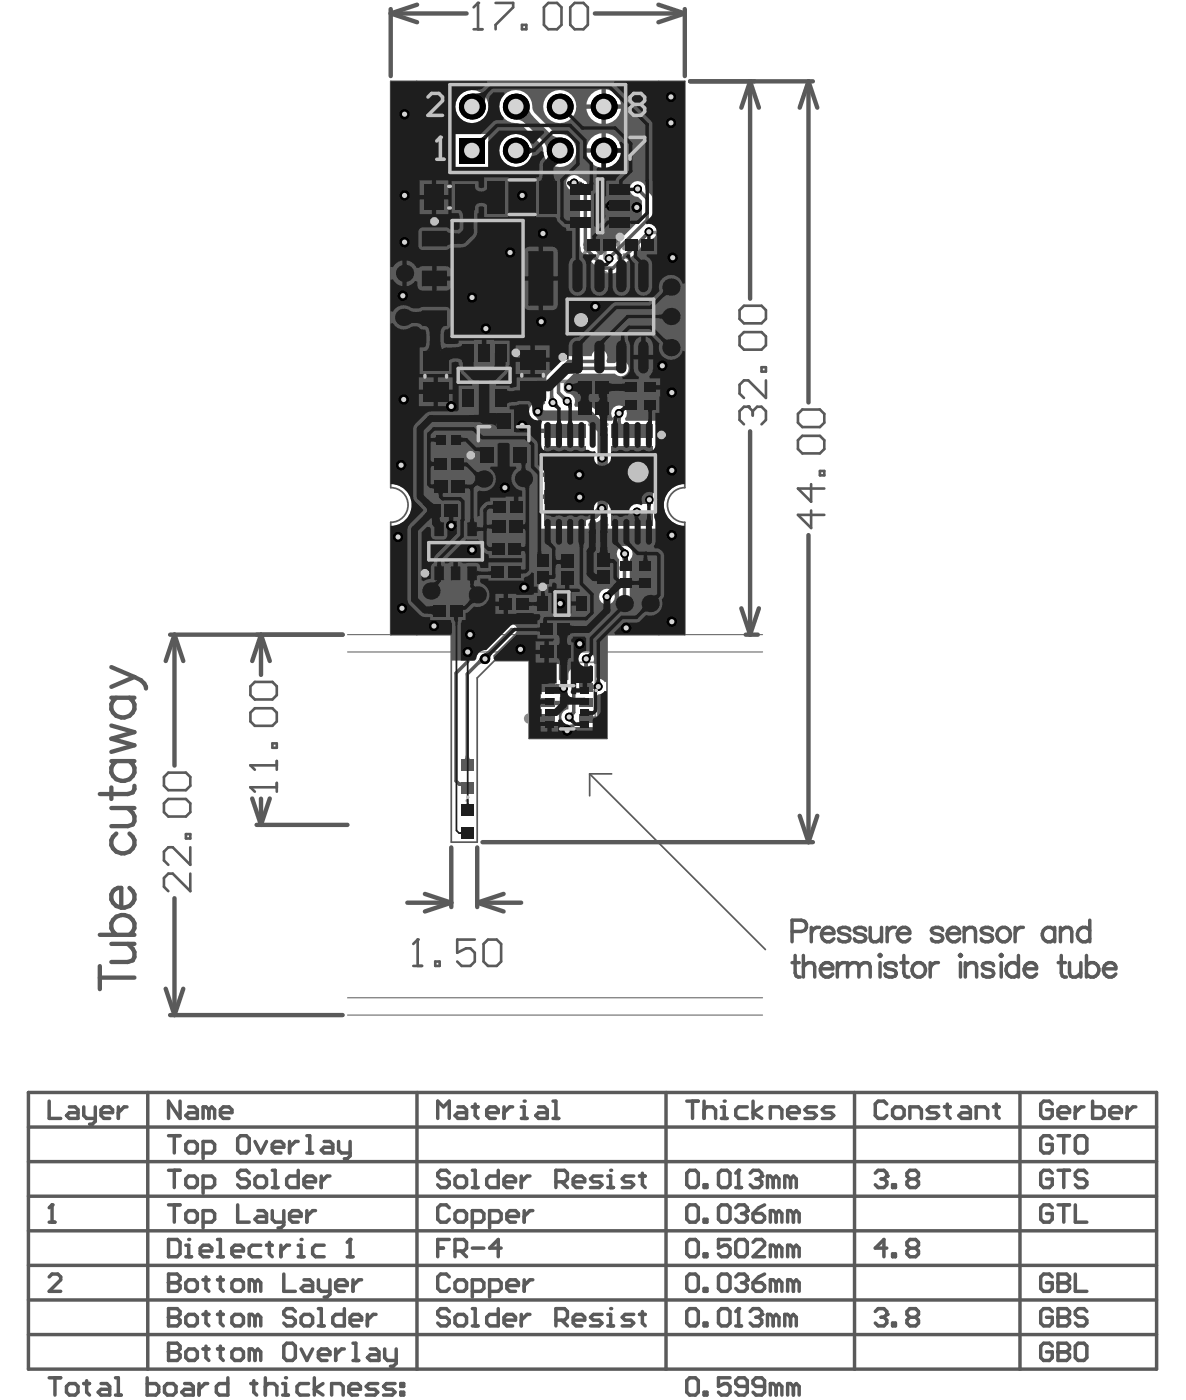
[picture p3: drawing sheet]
<svg xmlns="http://www.w3.org/2000/svg" width="228mm" height="270mm" viewBox="0 0 228 270" stroke-linecap="round" stroke-linejoin="round" font-family="sans-serif">
<g fill="none" stroke="#5a5a5a" stroke-width=".84">
<path d="M75.2 1.7v12.9M75.2 2.6l5.1 1.7M75.2 2.6h14.6M80.3 .9l-5.1 1.7M114.5 2.6h17.3M126.7 .9l5.1 1.7M131.8 1.7v12.9M131.8 2.6l-5.1 1.7M132.8 15.7h23.6M144.4 15.7l1.7 5M144.4 15.7v41.8M144.4 15.7l-1.7 5"/>
<path d="M155.6 15.7l-1.7 5M155.6 15.7v61.8M155.6 15.7l1.7 5M144.4 83v39.2M142.7 117.1l1.7 5.1M146.1 117.1l-1.7 5.1M155.6 103v59.1M32.7 122.2h33.2M33.6 122.2v25.2M33.6 122.2l-1.7 5.1M33.6 122.2l1.7 5.1M50.2 122.2v7.7"/>
<path d="M50.2 122.2l1.7 5.1M50.2 122.2l-1.7 5.1M143.5 122.2h2.3M48.5 153.7l1.7 5.1M49.4 158.8h17.5M50.2 153.8v5M51.9 153.7l-1.7 5.1M153.9 157.1l1.7 5M157.3 157.1l-1.7 5M33.6 172.9v22.5M78.4 173.8h8.4M81.8 172.1l5 1.7"/>
<path d="M86.8 163.1v11.5M86.8 173.8l-5 1.7M91.8 163.1v11.5M91.8 173.8l5.1 1.7M91.8 173.8h8.5M92.9 162.1h63.5M96.9 172.1l-5.1 1.7M31.9 190.3l1.7 5.1M32.7 195.4h33.2M35.3 190.3l-1.7 5.1"/>
</g>
<g fill="none" stroke="#5a5a5a" stroke-width=".66">
<path d="M5.5 210.3h217.1v53.3h-217.1zM5.5 217h217.1M28.4 210.3v53.3M80.2 210.3v53.3M128.2 210.3v53.3M164.5 210.3v53.3M196.3 210.3v53.3M5.5 236.9h217.1M5.5 230.3h217.1M5.5 223.6h217.1M9.5 235.3h1.1M10 232v3.3"/>
<path d="M5.5 256.9h217.1M5.5 250.3h217.1M5.5 243.6h217.1M9.5 245.8l.5-.5h1.1l.6 .5v.6l-2.2 2.2h2.2"/>
</g>
<path d="M80.2 15.7v106.5M126.8 15.7v106.5M113.5 149v4.2M113.5 149h4.2M113.5 149l33.8 33.8" fill="none" stroke="#5a5a5a" stroke-width=".33"/>
<path d="M66.9 125.5h79.9M66.9 122.2h79.9M66.9 195.4h79.9M66.9 192.1h79.9" fill="none" stroke="#5a5a5a" stroke-width=".19"/>
<circle cx="10" cy="232" r=".33" fill="#5a5a5a"/>
<g fill="none" stroke="#5a5a5a" stroke-width=".66">
<path d="M34.7 212v3.3l-2.3-3.3v3.3M36.3 213.1h1.1l.6 .5v1.7h-1.7l-.5-.5 .5-.6h1.7M40.2 213.6l-.6-.5h-.5v2.2M40.2 213.6v1.7M40.2 213.6l.6-.5 .5 .5v1.7M42.4 214.2h2.2v-.6l-.5-.5h-1.1l-.6 .5v1.2l.6 .5h1.1M10 232l-.5 .5M86.5 238.6h-2.3v3.3M132.2 225.9l.5-.6h1.1l.6 .6v2.2l-.6 .5h-1.1l-.5-.5zM135.5 228.1h.6v.5h-.6zM138.3 225.9l.5-.6h1.1l.6 .6v2.2l-.6 .5h-1.1l-.5-.5zM141.6 228.6h1.1"/>
<path d="M142.2 225.3v3.3M84.2 240.3h1.2M87.6 240.8h1.6l.6-.5v-1.1l-.6-.6h-1.6v3.3M88.7 240.8l1.1 1.1M90.9 240.3h2.2M96.4 240.3h-2.2l1.7-1.7v3.3"/>
</g>
<circle cx="142.2" cy="225.3" r=".33" fill="#5a5a5a"/>
<path d="M142.2 225.3l-.6 .6M144.4 225.9l.5-.6h1.1l.6 .6v.5" fill="none" stroke="#5a5a5a" stroke-width=".66"/>
<circle cx="146.6" cy="226.4" r=".33" fill="#5a5a5a"/>
<g fill="none" stroke="#5a5a5a" stroke-width=".66">
<path d="M145.5 227h.5M146 227l.6 .5v.6l-.6 .5h-1.1l-.5-.5M146.6 226.4l-.6 .6M148.8 227l-.5-.6h-.6v2.2M148.8 227v1.6M148.8 227l.6-.6 .5 .6v1.6M152.1 227l-.5-.6h-.6v2.2M152.1 227v1.6M152.1 227l.6-.6 .5 .6v1.6M168.4 225.9l.6-.6h1.1l.6 .6v.5M170.7 240.3h-2.3l1.7-1.7v3.3M171.8 241.4h.5v.5h-.5z"/>
<path d="M175.1 240.3h1.1M175.1 240.3l-.6 .5v.6l.6 .5h1.1l.6-.5v-.6l-.6-.5M175.1 240.3l-.6-.6v-.5l.6-.6h1.1l.6 .6v.5l-.6 .6"/>
</g>
<circle cx="170.7" cy="226.4" r=".33" fill="#5a5a5a"/>
<path d="M169.6 227h.5M170.1 227l.6 .5v.6l-.6 .5h-1.1l-.6-.5M170.7 226.4l-.6 .6M171.8 228.1h.5v.5h-.5zM175.1 227h1.1M175.1 227l-.6 .5v.6l.6 .5h1.1l.6-.5v-.6l-.6-.5M175.1 227l-.6-.6v-.5l.6-.6h1.1l.6 .6v.5l-.6 .6" fill="none" stroke="#5a5a5a" stroke-width=".66"/>
<path d="M48.2 151.6h5.1M53.3 150.7v1.7" fill="none" stroke="#5a5a5a" stroke-width=".51"/>
<circle cx="48.2" cy="151.6" r=".25" fill="#5a5a5a"/>
<path d="M48.2 151.6l.8 .8M48.2 147.3h5.1M53.3 146.5v1.7" fill="none" stroke="#5a5a5a" stroke-width=".51"/>
<circle cx="48.2" cy="147.3" r=".25" fill="#5a5a5a"/>
<path d="M48.2 132.1l.8-.8h3.4l.9 .8v1.7l-.9 .9h-3.4l-.8-.9zM48.2 137.2l.8-.8h3.4l.9 .8v1.7l-.9 .8h-3.4l-.8-.8zM48.2 147.3l.8 .9M52.4 143.1h.9v.9h-.9zM79.5 186h1.7M80.4 180.9v5.1" fill="none" stroke="#5a5a5a" stroke-width=".51"/>
<circle cx="80.4" cy="180.9" r=".25" fill="#5a5a5a"/>
<path d="M80.4 180.9l-.9 .8M83.8 185.1h.8v.9h-.8zM91.4 180.9h-3.4v2.5l1.7-.8h.8l.9 .8v1.7l-.9 .9h-1.7l-.8-.9M93.1 181.7l.8-.8h1.7l.8 .8v3.4l-.8 .9h-1.7l-.8-.9z" fill="none" stroke="#5a5a5a" stroke-width=".51"/>
<path d="M132.2 252.5l.5-.6h1.1l.6 .6v2.2l-.6 .6h-1.1l-.5-.6zM135.5 254.7h.6v.6h-.6zM138.3 252.5l.5-.6h1.1l.6 .6v2.2l-.6 .6h-1.1l-.5-.6zM141.6 255.3h1.1M142.2 251.9v3.4" fill="none" stroke="#5a5a5a" stroke-width=".66"/>
<circle cx="142.2" cy="251.9" r=".33" fill="#5a5a5a"/>
<path d="M142.2 251.9l-.6 .6M144.4 252.5l.5-.6h1.1l.6 .6v.5" fill="none" stroke="#5a5a5a" stroke-width=".66"/>
<circle cx="146.6" cy="253" r=".33" fill="#5a5a5a"/>
<path d="M145.5 253.6h.5M146 253.6l.6 .5v.6l-.6 .6h-1.1l-.5-.6M146.6 253l-.6 .6M148.8 253.6l-.5-.6h-.6v2.3M148.8 253.6v1.7M148.8 253.6l.6-.6 .5 .6v1.7M152.1 253.6l-.5-.6h-.6v2.3M152.1 253.6v1.7M152.1 253.6l.6-.6 .5 .6v1.7M168.4 252.5l.6-.6h1.1l.6 .6v.5" fill="none" stroke="#5a5a5a" stroke-width=".66"/>
<circle cx="170.7" cy="253" r=".33" fill="#5a5a5a"/>
<path d="M169.6 253.6h.5M170.1 253.6l.6 .5v.6l-.6 .6h-1.1l-.6-.6M170.7 253l-.6 .6M171.8 254.7h.5v.6h-.5zM175.1 253.6h1.1M175.1 253.6l-.6 .5v.6l.6 .6h1.1l.6-.6v-.6l-.6-.5M175.1 253.6l-.6-.6v-.5l.6-.6h1.1l.6 .6v.5l-.6 .6" fill="none" stroke="#5a5a5a" stroke-width=".66"/>
<path d="M144 78.3h-.8l-.9 .9v1.6l.9 .9M31.6 154.7l.8-.9h3.4l.8 .9v1.7l-.8 .8h-3.4l-.8-.8zM32.4 148.7h3.4l.8 .9v1.7l-.8 .8h-3.4l-.8-.8v-1.7zM35.8 160.6h.8v.8h-.8zM36.6 163.1v3.4l-3.4-3.4h-.8l-.8 .9v1.6l.8 .9M36.6 168.2v3.4l-3.4-3.4h-.8l-.8 .8v1.7l.8 .9" fill="none" stroke="#5a5a5a" stroke-width=".51"/>
<circle cx="144" cy="78.3" r=".25" fill="#5a5a5a"/>
<path d="M143.2 58.9h3.4l.8 .8v1.7l-.8 .8h-3.4l-.9-.8v-1.7zM143.2 63.9h3.4l.8 .9v1.7l-.8 .8h-3.4l-.9-.8v-1.7zM144 78.3l.9 .9M144.9 79.2v.8M144.9 79.2l.8-.9h.9l.8 .9v1.6l-.8 .9M146.6 70.7h.8v.8h-.8zM147.4 73.2v3.4l-3.4-3.4h-.8l-.9 .9v1.7l.9 .8" fill="none" stroke="#5a5a5a" stroke-width=".51"/>
<g fill="none" stroke="#5a5a5a" stroke-width=".66">
<path d="M9.5 212v3.3h2.2M13.3 213.1h1.2l.5 .5v1.7h-1.7l-.5-.5 .5-.6h1.7M16.1 213.1v1.7l.6 .5h1.6M18.3 213.1v2.8l-.5 .5h-.6M19.4 214.2h2.3v-.6l-.6-.5h-1.1l-.6 .5v1.2l.6 .5h1.1M22.8 213.1v2.2M24.4 213.1h-.5l-1.1 1.1M86.5 225.9l-.6-.6h-1.1l-.6 .6v.5l.6 .6h1.1l.6 .5v.6l-.6 .5h-1.1l-.6-.5M86.5 232.5l-.6-.5h-1.1l-.6 .5v2.2l.6 .6h1.1l.6-.6M87.6 227l.5-.6h1.1l.6 .6v1.1l-.6 .5h-1.1l-.5-.5zM87.6 233.6l.5-.5h1.1l.6 .5v1.1l-.6 .6h-1.1l-.5-.6zM90.9 235.3h1.7l.5-.6v-1.1l-.5-.5h-1.7v3.3"/>
<path d="M90.9 225.3h.6v3.3M90.9 228.6h1.1M94.2 235.3h1.7l.5-.6v-1.1l-.5-.5h-1.7v3.3M95.9 225.3v3.3h-1.7l-.5-.5v-1.1l.5-.6h1.7M97 227.5h2.2v-.5l-.5-.6h-1.1l-.6 .6v1.1l.6 .5h1.1M97.6 234.2h2.2v-.6l-.6-.5h-1.1l-.5 .5v1.1l.5 .6h1.1M100.3 226.4v2.2M100.9 233.1v2.2M102 226.4h-.6l-1.1 1.1M102.5 233.1h-.5l-1.1 1.1M107 227.5h1.6l.6-.5v-1.1l-.6-.6h-1.6v3.3M108.1 227.5l1.1 1.1"/>
<path d="M110.3 227.5h2.2v-.5l-.5-.6h-1.1l-.6 .6v1.1l.6 .5h1.1M115.9 226.4h-1.7l-.6 .6 .6 .5h1.1l.6 .6-.6 .5h-1.7M117 228.6h1.1M117 226.4h.5v2.2M86.5 245.8l-.6-.5h-1.1l-.6 .5v2.2l.6 .6h1.1l.6-.6M87.6 246.9l.5-.5h1.1l.6 .5v1.1l-.6 .6h-1.1l-.5-.6zM90.9 248.6h1.7l.5-.6v-1.1l-.5-.5h-1.7v3.3M94.2 248.6h1.7l.5-.6v-1.1l-.5-.5h-1.7v3.3M97.6 247.5h2.2v-.6l-.6-.5h-1.1l-.5 .5v1.1l.5 .6h1.1M100.9 246.4v2.2M102.5 246.4h-.5l-1.1 1.1"/>
</g>
<circle cx="117.5" cy="225.3" r=".33" fill="#5a5a5a"/>
<path d="M84.2 215.3v-3.3l1.2 1.1 1.1-1.1v3.3M88.1 213.1h1.1l.6 .5v1.7h-1.7l-.5-.5 .5-.6h1.7M90.9 213.1h1.1M91.5 212.5v2.3l.5 .5M93.7 214.2h2.2v-.6l-.6-.5h-1.1l-.5 .5v1.2l.5 .5h1.1M97 213.1v2.2M98.7 213.1h-.6l-1.1 1.1M100.3 213.1h.6v2.2M100.3 215.3h1.1M122 226.4h-1.7l-.6 .6 .6 .5h1.1l.6 .6-.6 .5h-1.7M123.1 226.4h1.1M123.6 225.9v2.2l.6 .5" fill="none" stroke="#5a5a5a" stroke-width=".66"/>
<circle cx="100.9" cy="212" r=".33" fill="#5a5a5a"/>
<path d="M103.7 213.1h1.1l.5 .5v1.7h-1.6l-.6-.5 .6-.6h1.6M106.4 215.3h1.1M106.4 212h.6v3.3M202.5 245.8l-.5-.5h-1.2l-.5 .5v2.2l.5 .6h1.2l.5-.6v-1.1h-1.1M203.6 245.3v3.3h1.7l.5-.6v-.5l-.5-.6h-1.7" fill="none" stroke="#5a5a5a" stroke-width=".66"/>
<circle cx="203.6" cy="246.9" r=".33" fill="#5a5a5a"/>
<g fill="none" stroke="#5a5a5a" stroke-width=".66">
<path d="M170.7 212.5l-.6-.5h-1.1l-.6 .5v2.3l.6 .5h1.1l.6-.5M171.8 213.6l.5-.5h1.1l.6 .5v1.2l-.6 .5h-1.1l-.5-.5zM175.1 215.3v-2.2h1.7l.5 .5v1.7M180.7 213.1h-1.7l-.6 .5 .6 .6h1.1l.6 .6-.6 .5h-1.7M181.8 213.1h1.1M182.3 212.5v2.3l.6 .5M185.1 213.1h1.1l.6 .5v1.7h-1.7l-.6-.5 .6-.6h1.7M187.9 215.3v-2.2h1.6l.6 .5v1.7M191.2 213.1h1.1M191.7 212.5v2.3l.6 .5M202.5 212.5l-.5-.5h-1.2l-.5 .5v2.3l.5 .5h1.2l.5-.5v-1.2h-1.1M202.5 219.2l-.5-.6h-1.2l-.5 .6v2.2l.5 .6h1.2l.5-.6v-1.1h-1.1"/>
<path d="M203.6 214.2h2.2v-.6l-.5-.5h-1.1l-.6 .5v1.2l.6 .5h1.1M203.6 218.6h2.2M204.7 218.6v3.4M206.9 213.1v2.2M206.9 219.2l.6-.6h1.1l.6 .6v2.2l-.6 .6h-1.1l-.6-.6zM208.6 213.1h-.5l-1.2 1.1M210.3 212v3.3h1.6l.6-.5v-1.2l-.6-.5h-1.6M213.6 214.2h2.2v-.6l-.5-.5h-1.1l-.6 .5v1.2l.6 .5h1.1M216.9 213.1v2.2M218.6 213.1h-.6l-1.1 1.1M202.5 232.5l-.5-.5h-1.2l-.5 .5v2.2l.5 .6h1.2l.5-.6v-1.1h-1.1M202.5 225.9l-.5-.6h-1.2l-.5 .6v2.2l.5 .5h1.2l.5-.5v-1.1h-1.1"/>
<path d="M203.6 232h2.2M203.6 225.3h2.2M204.7 225.3v3.3M204.7 232v3.3M206.9 232v3.3h2.3M209.2 225.9l-.6-.6h-1.1l-.6 .6v.5l.6 .6h1.1l.6 .5v.6l-.6 .5h-1.1l-.6-.5M86.5 252.5l-.6-.6h-1.1l-.6 .6v.5l.6 .6h1.1l.6 .5v.6l-.6 .6h-1.1l-.6-.6M87.6 253.6l.5-.6h1.1l.6 .6v1.1l-.6 .6h-1.1l-.5-.6zM90.9 251.9h.6v3.4M90.9 255.3h1.1M95.9 251.9v3.4h-1.7l-.5-.6v-1.1l.5-.6h1.7M97 254.1h2.2v-.5l-.5-.6h-1.1l-.6 .6v1.1l.6 .6h1.1"/>
<path d="M100.3 253v2.3M102 253h-.6l-1.1 1.1M107 254.1h1.6l.6-.5v-1.1l-.6-.6h-1.6v3.4M108.1 254.1l1.1 1.2M110.3 254.1h2.2v-.5l-.5-.6h-1.1l-.6 .6v1.1l.6 .6h1.1M115.9 253h-1.7l-.6 .6 .6 .5h1.1l.6 .6-.6 .6h-1.7M117 255.3h1.1M117 253h.5v2.3M203.6 245.3h1.7l.5 .5v.6l-.5 .5h-1.7M206.9 245.3v3.3h2.3"/>
</g>
<circle cx="117.5" cy="251.9" r=".33" fill="#5a5a5a"/>
<path d="M122 253h-1.7l-.6 .6 .6 .5h1.1l.6 .6-.6 .6h-1.7M123.1 253h1.1M123.6 252.5v2.2l.6 .6" fill="none" stroke="#5a5a5a" stroke-width=".66"/>
<path d="M91.2 5.6h1.6M92 .6v5" fill="none" stroke="#5a5a5a" stroke-width=".51"/>
<circle cx="92" cy=".6" r=".25" fill="#5a5a5a"/>
<path d="M92 .6l-.8 .8M95.4 .6h3.4v.8l-3.4 3.4v.8M100.5 4.8h.8v.8h-.8zM104.7 1.4l.8-.8h1.7l.9 .8v3.4l-.9 .8h-1.7l-.8-.8zM109.7 1.4l.9-.8h1.7l.8 .8v3.4l-.8 .8h-1.7l-.9-.8z" fill="none" stroke="#5a5a5a" stroke-width=".51"/>
<path d="M202.5 252.5l-.5-.6h-1.2l-.5 .6v2.2l.5 .6h1.2l.5-.6v-1.1h-1.1M203.6 251.9v3.4h1.7l.5-.6v-.6l-.5-.5h-1.7" fill="none" stroke="#5a5a5a" stroke-width=".66"/>
<circle cx="203.6" cy="253.6" r=".33" fill="#5a5a5a"/>
<path d="M202.5 259.1l-.5-.5h-1.2l-.5 .5v2.3l.5 .5h1.2l.5-.5v-1.1h-1.1M203.6 251.9h1.7l.5 .6v.5l-.5 .6h-1.7M203.6 258.6v3.3h1.7l.5-.5v-.6l-.5-.5h-1.7M209.2 252.5l-.6-.6h-1.1l-.6 .6v.5l.6 .6h1.1l.6 .5v.6l-.6 .6h-1.1l-.6-.6" fill="none" stroke="#5a5a5a" stroke-width=".66"/>
<circle cx="203.6" cy="260.3" r=".33" fill="#5a5a5a"/>
<g fill="none" stroke="#5a5a5a" stroke-width=".66">
<path d="M152.4 179.3h1.8a1.09 1.09 0 0 0 1-1.1 1.09 1.09 0 0 0-1-1.1h-1.8v4.2M156.1 178.5v2.8M157.7 178.5a1.34 1.34 0 0 0-1.6 1.2M158.1 179.7a1.31 1.31 0 0 0 .8 1.5 1.31 1.31 0 0 0 1.6-.5M158.3 179.1a1.15 1.15 0 0 1 1.3-.6 1.15 1.15 0 0 1 .9 1.2h-2.4zM163.5 179.1l-.2-.4-.5-.2h-.6l-.6 .2-.2 .4 .2 .4 1.7 .6 .2 .6-.2 .4-.5 .2h-.6l-.6-.2-.2-.4M166.6 179.1l-.2-.4-.6-.2h-.6l-.6 .2-.2 .4 .2 .4 1.8 .6 .2 .6-.2 .4-.6 .2h-.6l-.6-.2-.2-.4M167.5 178.5v2l.2 .6 .4 .2h.6l.9-.8M169.6 178.5v2.8M170.7 178.5v2.8M172.3 178.5a1.34 1.34 0 0 0-1.6 1.2M172.7 179.7a1.31 1.31 0 0 0 .8 1.5 1.31 1.31 0 0 0 1.6-.5"/>
<path d="M173.3 178.7a1.1 1.1 0 0 1 1.2-.1 1.1 1.1 0 0 1 .6 1.1h-2.4l.2-.6zM181.4 179.1l-.2-.4-.6-.2h-.6l-.6 .2-.2 .4 .2 .4 1.8 .6 .2 .6-.2 .4-.6 .2h-.6l-.6-.2-.2-.4M182.3 179.7a1.31 1.31 0 0 0 .8 1.5 1.31 1.31 0 0 0 1.6-.5M182.5 179.1a1.15 1.15 0 0 1 1.3-.6 1.15 1.15 0 0 1 .9 1.2h-2.4zM185.6 179.3l.9-.8h.6l.4 .2 .2 .6v2M185.6 178.5v2.8M191 179.1l-.2-.4-.6-.2h-.6l-.6 .2-.2 .4 .2 .4 1.8 .6 .2 .6-.2 .4-.6 .2h-.6l-.6-.2-.2-.4M192.5 178.7a1.35 1.35 0 0 1 2 1.2 1.35 1.35 0 0 1-2 1.2 1.47 1.47 0 0 1 0-2.4zM195.4 178.5v2.8M197 178.5a1.34 1.34 0 0 0-1.6 1.2M203 179.1a1.37 1.37 0 0 0-2.4 .4 1.37 1.37 0 0 0 1.6 1.8l.8-.6M203 178.5v2.8"/>
<path d="M204.1 179.3l1-.8h.6l.4 .2 .2 .6v2M204.1 178.5v2.8M209.7 179.1a1.37 1.37 0 0 0-2.4 .4 1.37 1.37 0 0 0 1.6 1.8l.8-.6M209.7 177.1v4.2M152.4 185.3h1.4M153 183.9v3.4l.2 .6 .8 .2M154.6 186.1l1-.8h.6l.4 .2 .2 .6v2M154.6 183.9v4.2M157.9 186.5a1.31 1.31 0 0 0 .8 1.5 1.31 1.31 0 0 0 1.6-.5M158.1 185.9a1.15 1.15 0 0 1 1.3-.6 1.15 1.15 0 0 1 .9 1.2h-2.4zM161.1 185.3v2.8M162.7 185.3a1.34 1.34 0 0 0-1.6 1.2"/>
<path d="M163.1 186.1l1-.8h.6l.4 .2 .2 .6M163.1 185.3v2.8M165.3 186.1l1-.8h.6l.4 .2 .2 .6v2M165.3 186.1v2M169.4 183.7l.2 .2-.2 .2-.2-.2zM169.4 185.3v2.8M172.5 185.9l-.2-.4-.6-.2h-.6l-.6 .2-.2 .4 .2 .4 1.8 .6 .2 .6-.2 .4-.6 .2h-.6l-.6-.2-.2-.4M173.4 185.3h1.3M173.9 183.9v3.4l.2 .6 .8 .2M175.7 185.9a1.33 1.33 0 0 1 2-.2 1.33 1.33 0 0 1 0 2 1.33 1.33 0 0 1-2-.2l-.2-.6zM179 185.3v2.8M180.6 185.3a1.34 1.34 0 0 0-1.6 1.2"/>
<path d="M184.6 183.9l.2-.2 .2 .2-.2 .2zM184.8 185.3v2.8M185.8 186.1l1-.8h.6l.4 .2 .2 .6v2M185.8 185.3v2.8M191.2 185.9l-.2-.4-.6-.2h-.6l-.6 .2-.2 .4 .2 .4 .4 .2 1.4 .4 .2 .4-.2 .6-.6 .2h-.6l-.6-.2-.2-.4M192.7 183.7l.2 .2-.2 .2-.2-.2zM192.7 185.3v2.8M196 185.9a1.37 1.37 0 0 0-2.4 .4 1.37 1.37 0 0 0 1.6 1.8l.8-.6M196 183.9v4.2M197.1 186.5a1.31 1.31 0 0 0 .8 1.5 1.31 1.31 0 0 0 1.6-.5M197.3 185.9a1.15 1.15 0 0 1 1.3-.6 1.15 1.15 0 0 1 .9 1.2h-2.4zM203.6 185.3h1.4"/>
<path d="M204.2 183.9v3.4l.2 .6 .8 .2M205.8 185.3v2l.2 .6 .4 .2h.6l1-.8M208 185.3v2.8M209.1 185.9a1.37 1.37 0 0 1 2.4 .4 1.37 1.37 0 0 1-1.6 1.8l-.8-.6M209.1 183.9v4.2M212.4 186.5a1.31 1.31 0 0 0 .7 1.5 1.31 1.31 0 0 0 1.6-.5M213 185.5a1.1 1.1 0 0 1 1.2-.1 1.1 1.1 0 0 1 .5 1.1h-2.3l.2-.6zM32.4 245.3v3.3h1.7l.6-.6v-.5l-.6-.6h-1.7M203.6 258.6h1.7l.5 .5v.6l-.5 .6h-1.7M206.9 259.1l.6-.5h1.1l.6 .5v2.3l-.6 .5h-1.1l-.6-.5z"/>
</g>
<path d="M153.6 79.7l.8-.9h3.4l.8 .9v1.7l-.8 .8h-3.4l-.8-.8zM153.6 84.8l.8-.9h3.4l.8 .9v1.6l-.8 .9h-3.4l-.8-.9zM156.1 98.3v3.4l-2.5-2.6h5M156.1 93.2v3.4l-2.5-2.5h5M157.8 90.7h.8v.8h-.8z" fill="none" stroke="#5a5a5a" stroke-width=".51"/>
<g fill="none" stroke="#5a5a5a" stroke-width=".83">
<path d="M21.4 139.7l4.5 1.2-4.5 1.3 4.5 1.3-4.5 1.3M21.4 134.3h4.5M21.4 128.4l4.5 1.9M22.4 134.3a2.09 2.09 0 0 0-.9 2.6 2.09 2.09 0 0 0 2.5 1.2 2.05 2.05 0 0 0 1.9-1.5 2.05 2.05 0 0 0-1-2.3M25.9 130.3l-4.5 1.9M25.9 130.3a2.56 2.56 0 0 1 2.2 2.2M21.4 151.6v2.2M21.4 155.6h4.5M21.4 146.5h4.5M22.4 146.5a2.08 2.08 0 0 0-.9 2.6 2.08 2.08 0 0 0 2.5 1.2 2.05 2.05 0 0 0 1.9-1.5 2.05 2.05 0 0 0-1-2.3M24.6 155.6l1 .9 .3 .6v1l-.3 .6-1 .3h-3.2M25.9 151.3v.6l-.3 .6-1 .4h-5.4"/>
<path d="M19.2 180h6.7M21.7 171.6l1-.7h.6v3.8a2.07 2.07 0 0 1-1.6-3.1zM22.4 160.5a2.09 2.09 0 0 0-.9 2.6 2.09 2.09 0 0 0 2.5 1.2 2.05 2.05 0 0 0 1.9-1.6 2.05 2.05 0 0 0-1-2.2M22.4 180a2.09 2.09 0 0 1-.9-2.6 2.09 2.09 0 0 1 2.5-1.2 2.05 2.05 0 0 1 1.9 1.5 2.05 2.05 0 0 1-1 2.3M24.9 170.9a2.09 2.09 0 0 1 .9 2.6 2.09 2.09 0 0 1-2.5 1.2M19.2 188.2h6.7M19.2 186v4.4M21.4 181.7h4.5M24.6 181.7l1 1 .3 .6v.9l-.3 .7-1 .3h-3.2"/>
</g>
<circle cx="32.4" cy="246.9" r=".33" fill="#5a5a5a"/>
<g fill="none" stroke="#5a5a5a" stroke-width=".66">
<path d="M32.4 245.3h1.7l.6 .5v.6l-.6 .5h-1.7M36.3 246.4h1.1l.6 .5v1.1l-.6 .6h-1.1l-.5-.6v-1.1zM39.1 246.4h1.1M39.6 245.8v2.2l.6 .6M41.9 246.4h1.1M42.4 245.8v2.2l.6 .6M44.6 246.9l.6-.5h1.1l.6 .5v1.1l-.6 .6h-1.1l-.6-.6zM49.1 246.9l-.6-.5h-.5v2.2M49.1 246.9v1.7M49.1 246.9l.5-.5 .6 .5v1.7M54.6 245.3v3.3h2.2M58.5 246.4h1.1l.6 .5v1.7h-1.7l-.6-.6 .6-.5h1.7"/>
<path d="M61.3 246.4v1.6l.5 .6h1.7M63.5 246.4v2.8l-.6 .5h-.5M64.6 247.5h2.2v-.6l-.5-.5h-1.1l-.6 .5v1.1l.6 .6h1.1M67.9 246.4v2.2M69.6 246.4h-.6l-1.1 1.1M132.2 245.8l.5-.5h1.1l.6 .5v2.2l-.6 .6h-1.1l-.5-.6zM135.5 248h.6v.6h-.6zM138.3 245.8l.5-.5h1.1l.6 .5v2.2l-.6 .6h-1.1l-.5-.6zM141.6 245.8l.6-.5h1.1l.5 .5v.6"/>
</g>
<circle cx="143.8" cy="246.4" r=".33" fill="#5a5a5a"/>
<g fill="none" stroke="#5a5a5a" stroke-width=".66">
<path d="M32.4 238.6h1.7l.6 .6v2.2l-.6 .5h-1.7zM35.8 239.7h.5v2.2M35.8 241.9h1.1M142.7 246.9h.6M143.3 246.9l.5 .6v.5l-.5 .6h-1.1l-.6-.6M143.8 246.4l-.5 .5M144.9 246.9h1.7l.5 .6v.5l-.5 .6h-1.1l-.6-.6zM147.1 245.3l-1.1 .5-1.1 1.1M149.4 246.9l-.6-.5h-.5v2.2M149.4 246.9v1.7M149.4 246.9l.5-.5 .6 .5v1.7M152.7 246.9l-.6-.5h-.5v2.2"/>
<path d="M152.7 246.9v1.7M152.7 246.9l.5-.5 .6 .5v1.7"/>
</g>
<circle cx="36.3" cy="238.6" r=".33" fill="#5a5a5a"/>
<path d="M41.9 238.6h.5v3.3M50.2 239.7h-1.7l-.5 .6v1.1l.5 .5h1.7M51.3 239.7h1.1M51.8 239.2v2.2l.6 .5M54.1 239.7v2.2M55.7 239.7h-.5l-1.1 1.1M57.4 239.7h.5v2.2M38.5 240.8h2.3v-.5l-.6-.6h-1.1l-.6 .6v1.1l.6 .5h1.1M41.9 241.9h1.1M44.6 240.8h2.3v-.5l-.6-.6h-1.1l-.6 .6v1.1l.6 .5h1.1M57.4 241.9h1.1" fill="none" stroke="#5a5a5a" stroke-width=".66"/>
<circle cx="57.9" cy="238.6" r=".33" fill="#5a5a5a"/>
<path d="M62.4 239.7h-1.7l-.5 .6v1.1l.5 .5h1.7M67.4 238.6v3.3M66.8 241.9h1.1" fill="none" stroke="#5a5a5a" stroke-width=".66"/>
<circle cx="67.4" cy="238.6" r=".33" fill="#5a5a5a"/>
<g fill="none" stroke="#5a5a5a" stroke-width=".66">
<path d="M32.4 232h2.3M33.5 232v3.3M36.3 233.1h1.1l.6 .5v1.1l-.6 .6h-1.1l-.5-.6v-1.1zM39.1 235.3h1.7l.5-.6v-1.1l-.5-.5h-1.7v3.3M45.7 232v3.3h2.3M49.6 233.1h1.1l.6 .5v1.7h-1.7l-.5-.6 .5-.5h1.7M52.4 233.1v1.6l.6 .6h1.6M54.6 233.1v2.7l-.5 .6h-.6M55.7 234.2h2.2v-.6l-.5-.5h-1.1l-.6 .5v1.1l.6 .6h1.1M59.1 233.1v2.2M60.7 233.1h-.5l-1.1 1.1M67.4 238.6l-.6 .6"/>
<path d="M132.2 239.2l.5-.6h1.1l.6 .6v2.2l-.6 .5h-1.1l-.5-.5zM132.2 232.5l.5-.5h1.1l.6 .5v2.2l-.6 .6h-1.1l-.5-.6zM135.5 234.7h.6v.6h-.6zM138.3 232.5l.5-.5h1.1l.6 .5v2.2l-.6 .6h-1.1l-.5-.6zM140.5 238.6h-2.2v1.7l1.1-.6h.5l.6 .6v1.1l-.6 .5h-1.1l-.5-.5M141.6 239.2l.6-.6h1.1l.5 .6v2.2l-.5 .5h-1.1l-.6-.5zM141.6 232.5l.6-.5h1.1l.5 .5v.6M144.9 239.2l.6-.6h1.1l.5 .6v.5l-2.2 2.2h2.2M135.5 241.4h.6v.5h-.6zM149.4 240.3l-.6-.6h-.5v2.2M149.4 240.3v1.6M149.4 240.3l.5-.6 .6 .6v1.6"/>
<path d="M152.7 240.3l-.6-.6h-.5v2.2M152.7 240.3v1.6M152.7 240.3l.5-.6 .6 .6v1.6"/>
</g>
<circle cx="143.8" cy="233.1" r=".33" fill="#5a5a5a"/>
<g fill="none" stroke="#5a5a5a" stroke-width=".66">
<path d="M32.4 218.6h2.3M33.5 218.6v3.4M36.3 219.8h1.1l.6 .5v1.1l-.6 .6h-1.1l-.5-.6v-1.1zM45.7 219.2l.6-.6h1.1l.6 .6v2.2l-.6 .6h-1.1l-.6-.6zM49.1 219.8l1.1 2.2 1.1-2.2M55.7 219.8v2.2M57.4 219.8h-.6l-1.1 1.1M59.1 218.6h.5v3.4M62.4 219.8h1.1l.5 .5v1.7h-1.6l-.6-.6 .6-.5h1.6M65.2 219.8v1.6l.5 .6h1.7M67.4 219.8v2.7l-.6 .6h-.5M132.2 212h2.2"/>
<path d="M133.3 212v3.3M135.5 212v3.3M135.5 213.6l.6-.5h1.1l.5 .5v1.7M138.8 213.1h.6v2.2M138.8 215.3h1.1M32.4 225.3h2.3M33.5 225.3v3.3M36.3 226.4h1.1l.6 .6v1.1l-.6 .5h-1.1l-.5-.5v-1.1zM39.1 228.6h1.7l.5-.5v-1.1l-.5-.6h-1.7v3.3M39.1 222h1.7l.5-.6v-1.1l-.5-.5h-1.7v3.3M48 225.9l-.6-.6h-1.1l-.6 .6v.5l.6 .6h1.1l.6 .5v.6l-.6 .5h-1.1l-.6-.5M49.1 227l.5-.6h1.1l.6 .6v1.1l-.6 .5h-1.1l-.5-.5z"/>
<path d="M52.4 225.3h.6v3.3M52.4 228.6h1.1M52.4 220.9h2.2v-.6l-.5-.5h-1.1l-.6 .5v1.1l.6 .6h1.1M57.4 225.3v3.3h-1.7l-.5-.5v-1.1l.5-.6h1.7M58.5 227.5h2.2v-.5l-.5-.6h-1.1l-.6 .6v1.1l.6 .5h1.1M59.1 222h1.1M61.8 226.4v2.2M63.5 226.4h-.6l-1.1 1.1M142.7 233.6h.6M143.3 233.6l.5 .6v.5l-.5 .6h-1.1l-.6-.6M143.8 233.1l-.5 .5M144.9 233.6h1.7l.5 .6v.5l-.5 .6h-1.1l-.6-.6z"/>
<path d="M147.1 232l-1.1 .5-1.1 1.1M149.4 233.6l-.6-.5h-.5v2.2M149.4 233.6v1.7M149.4 233.6l.5-.5 .6 .5v1.7M152.7 233.6l-.6-.5h-.5v2.2M152.7 233.6v1.7M152.7 233.6l.5-.5 .6 .5v1.7"/>
</g>
<circle cx="139.4" cy="212" r=".33" fill="#5a5a5a"/>
<g fill="none" stroke="#5a5a5a" stroke-width=".66">
<path d="M143.8 213.1h-1.6l-.6 .5v1.2l.6 .5h1.6M144.9 212v3.3M146.6 213.1l-1.7 1.1 1.7 1.1M148.3 215.3v-2.2h1.6l.6 .5v1.7M151.6 214.2h2.2v-.6l-.6-.5h-1.1l-.5 .5v1.2l.5 .5h1.1M157.1 213.1h-1.6l-.6 .5 .6 .6h1.1l.5 .6-.5 .5h-1.7M160.5 213.1h-1.7l-.6 .5 .6 .6h1.1l.6 .6-.6 .5h-1.7M9.5 265.2h2.2M10.6 265.2v3.4M12.8 266.9l.5-.5h1.2l.5 .5v1.1l-.5 .6h-1.2l-.5-.6zM16.1 266.4h1.1M16.7 265.8v2.2l.5 .6"/>
<path d="M19.4 266.4h1.2l.5 .5v1.7h-1.7l-.5-.6 .5-.5h1.7M22.2 265.2h.6v3.4M22.2 268.6h1.1M28.3 265.2v3.4h1.7l.5-.6v-1.1l-.5-.5h-1.7M31.7 266.9l.5-.5h1.1l.6 .5v1.1l-.6 .6h-1.1l-.5-.6zM35.5 266.4h1.1l.6 .5v1.7h-1.7l-.5-.6 .5-.5h1.7M38.3 266.4v2.2M40 266.4h-.6l-1.1 1.1M43.9 265.2v3.4h-1.7l-.6-.6v-1.1l.6-.5h1.7M48.3 266.4h1.1M48.8 265.8v2.2l.6 .6M51.1 266.9l.5-.5h1.1l.6 .5v1.7"/>
<path d="M51.1 265.2v3.4M54.4 268.6h1.1M54.4 266.4h.5v2.2"/>
</g>
<circle cx="54.9" cy="265.2" r=".33" fill="#5a5a5a"/>
<g fill="none" stroke="#5a5a5a" stroke-width=".66">
<path d="M32.4 251.9v3.4h1.7l.6-.6v-.6l-.6-.5h-1.7M59.4 266.4h-1.7l-.5 .5v1.1l.5 .6h1.7M60.5 265.2v3.4M62.2 266.4l-1.7 1.1 1.7 1.1M63.8 268.6v-2.2h1.7l.5 .5v1.7M67.2 267.5h2.2v-.6l-.6-.5h-1.1l-.5 .5v1.1l.5 .6h1.1M72.7 266.4h-1.7l-.5 .5 .5 .6h1.1l.6 .5-.6 .6h-1.6M76 266.4h-1.6l-.6 .5 .6 .6h1.1l.5 .5-.5 .6h-1.7M77.1 266.4h.6v.5h-.6zM77.1 268h.6v.6h-.6zM132.2 265.8l.5-.6h1.1l.6 .6v2.2l-.6 .6h-1.1l-.5-.6zM135.5 268h.6v.6h-.6z"/>
<path d="M140.5 265.2h-2.2v1.7l1.1-.5h.5l.6 .5v1.1l-.6 .6h-1.1l-.5-.6M143.8 266.9h-1.6l-.6-.5v-.6l.6-.6h1.1l.5 .6v2.2l-.5 .6h-1.1l-.6-.6M147.1 266.9h-1.6l-.6-.5v-.6l.6-.6h1.1l.5 .6v2.2l-.5 .6h-1.1l-.6-.6M149.4 266.9l-.6-.5h-.5v2.2M149.4 266.9v1.7M149.4 266.9l.5-.5 .6 .5v1.7M152.7 266.9l-.6-.5h-.5v2.2M152.7 266.9v1.7M152.7 266.9l.5-.5 .6 .5v1.7"/>
</g>
<circle cx="32.4" cy="253.6" r=".33" fill="#5a5a5a"/>
<g fill="none" stroke="#5a5a5a" stroke-width=".66">
<path d="M32.4 251.9h1.7l.6 .6v.5l-.6 .6h-1.7M32.4 258.6v3.3h1.7l.6-.5v-.6l-.6-.5h-1.7M36.3 253h1.1l.6 .6v1.1l-.6 .6h-1.1l-.5-.6v-1.1zM39.1 253h1.1M39.6 252.5v2.2l.6 .6M41.9 253h1.1M42.4 252.5v2.2l.6 .6M44.6 253.6l.6-.6h1.1l.6 .6v1.1l-.6 .6h-1.1l-.6-.6zM49.1 253.6l-.6-.6h-.5v2.3M49.1 253.6v1.7M49.1 253.6l.5-.6 .6 .6v1.7M56.8 252.5l-.5-.6h-1.1l-.6 .6v.5l.6 .6h1.1l.5 .5v.6l-.5 .6h-1.1l-.6-.6"/>
<path d="M57.9 253.6l.6-.6h1.1l.6 .6v1.1l-.6 .6h-1.1l-.6-.6zM61.3 251.9h.5v3.4M61.3 255.3h1.1M66.3 251.9v3.4h-1.7l-.6-.6v-1.1l.6-.6h1.7M67.4 254.1h2.2v-.5l-.6-.6h-1.1l-.5 .6v1.1l.5 .6h1.1M70.7 253v2.3M72.4 253h-.6l-1.1 1.1"/>
</g>
<circle cx="32.4" cy="260.3" r=".33" fill="#5a5a5a"/>
<g fill="none" stroke="#5a5a5a" stroke-width=".66">
<path d="M32.4 258.6h1.7l.6 .5v.6l-.6 .6h-1.7M36.3 259.7h1.1l.6 .6v1.1l-.6 .5h-1.1l-.5-.5v-1.1zM39.1 259.7h1.1M39.6 259.1v2.3l.6 .5M41.9 259.7h1.1M42.4 259.1v2.3l.6 .5M54.6 259.1l.6-.5h1.1l.5 .5v2.3l-.5 .5h-1.1l-.6-.5zM57.9 259.7l1.2 2.2 1.1-2.2M64.6 259.7v2.2M66.3 259.7h-.6l-1.1 1.1M67.9 258.6h.6v3.3M71.3 259.7h1.1l.5 .6v1.6h-1.6l-.6-.5 .6-.6h1.6"/>
<path d="M74 259.7v1.7l.6 .5h1.7M76.3 259.7v2.8l-.6 .5h-.6M44.6 260.3l.6-.6h1.1l.6 .6v1.1l-.6 .5h-1.1l-.6-.5zM49.1 260.3l-.6-.6h-.5v2.2M49.1 260.3v1.6M49.1 260.3l.5-.6 .6 .6v1.6M61.3 260.8h2.2v-.5l-.6-.6h-1.1l-.5 .6v1.1l.5 .5h1.1M67.9 261.9h1.1"/>
</g>
<path d="M75.2 15.7h56.6v78.2a3.3 3.3 0 0 0-3.3 3.3 3.3 3.3 0 0 0 3.3 3.3v21.7h-15v20h-15v-15h-6.6l-3.4 3.3v31.6h-5v-39.9h-11.6v-21.6a3.3 3.3 0 0 0 3.3-3.4 3.3 3.3 0 0 0-3.3-3.3z" fill="none" stroke="#5a5a5a" stroke-width=".33"/>
<g fill="#d2d2d2">
<circle cx="122.6" cy="39.9" r=".5"/>
<circle cx="122.7" cy="36.4" r=".5"/>
<circle cx="124.9" cy="44.6" r=".5"/>
<circle cx="117.2" cy="49.8" r=".5"/>
<circle cx="110.5" cy="35.2" r=".5"/>
<circle cx="86.8" cy="78.2" r=".5"/>
<circle cx="114.6" cy="59" r=".5"/>
<circle cx="127.5" cy="70.4" r=".5"/>
<circle cx="115.8" cy="97.9" r=".5"/>
<circle cx="111.6" cy="95.7" r=".5"/>
<circle cx="111.5" cy="91.4" r=".5"/>
<circle cx="77.4" cy="117.1" r=".5"/>
<circle cx="76.6" cy="103.4" r=".5"/>
<circle cx="117.6" cy="39.6" r=".5"/>
<circle cx="100.9" cy="113.1" r=".5"/>
<circle cx="90.5" cy="122.2" r=".5"/>
<circle cx="90" cy="125.5" r=".5"/>
<circle cx="100.2" cy="125" r=".5"/>
<circle cx="93.3" cy="126.8" r=".5"/>
<circle cx="109.5" cy="138" r=".5"/>
<circle cx="108.5" cy="132.5" r=".5"/>
<circle cx="109.2" cy="140.7" r=".5"/>
<circle cx="100.5" cy="81.9" r=".5"/>
<circle cx="120.5" cy="120.9" r=".5"/>
<circle cx="109.5" cy="74.6" r=".5"/>
<circle cx="119.5" cy="70.9" r=".5"/>
<circle cx="115.4" cy="68.8" r=".5"/>
<circle cx="109.2" cy="77.2" r=".5"/>
<circle cx="106.4" cy="77.5" r=".5"/>
<circle cx="115.9" cy="88.2" r=".5"/>
<circle cx="103.5" cy="79.2" r=".5"/>
<circle cx="97.2" cy="93.9" r=".5"/>
<circle cx="119.1" cy="79.6" r=".5"/>
<circle cx="111.6" cy="123.9" r=".5"/>
<circle cx="122.6" cy="98.5" r=".5"/>
<circle cx="125" cy="96.2" r=".5"/>
<circle cx="116.8" cy="114.9" r=".5"/>
<circle cx="107.8" cy="116.2" r=".5"/>
<circle cx="115.1" cy="132.2" r=".5"/>
<circle cx="120.1" cy="116.2" r=".5"/>
<circle cx="112.8" cy="126.8" r=".5"/>
<circle cx="100.5" cy="37.6" r=".5"/>
<circle cx="120.2" cy="106.6" r=".5"/>
<circle cx="129.3" cy="103" r=".5"/>
<circle cx="90.8" cy="105.9" r=".5"/>
<circle cx="86.8" cy="101.2" r=".5"/>
<circle cx="129.1" cy="18.7" r=".5"/>
<circle cx="77.7" cy="76.9" r=".5"/>
<circle cx="77.9" cy="22" r=".5"/>
<circle cx="77.9" cy="46.6" r=".5"/>
<circle cx="98.2" cy="48.6" r=".5"/>
<circle cx="104.5" cy="45" r=".5"/>
<circle cx="77.5" cy="56.9" r=".5"/>
<circle cx="129.3" cy="119.7" r=".5"/>
<circle cx="129.3" cy="90.6" r=".5"/>
<circle cx="129.3" cy="75.6" r=".5"/>
<circle cx="129.5" cy="49.6" r=".5"/>
<circle cx="129.1" cy="23.6" r=".5"/>
<circle cx="93.5" cy="63.3" r=".5"/>
<circle cx="77.9" cy="37.6" r=".5"/>
<circle cx="104.2" cy="61.9" r=".5"/>
<circle cx="77.2" cy="89.6" r=".5"/>
<circle cx="90.8" cy="57.3" r=".5"/>
<circle cx="83.5" cy="120.5" r=".5"/>
</g>
<g fill="none" stroke="#8c8c8c" stroke-width=".33">
<path d="M103.7 127.5h10.9v12.7h-10.9z"/>
<circle cx="89.9" cy="154.1" r=".17"/>
</g>
<g fill="none" stroke="#8c8c8c" stroke-width=".66">
<path d="M80.1 46.7a1.51 1.51 0 0 1 2.3 1.1h-2.8v-.4zM80.8 55.7h3.6l-2.4-3.4v5M82.4 47.8a1.57 1.57 0 0 1-.9 1.8 1.57 1.57 0 0 1-1.9-.6M83.5 44.8v4.9M84.8 46.4v3.3M87.4 46.4v2.4l-.2 .7-.5 .2h-.7l-.5-.2-.7-.7M88 53.3l-.5-.2-.7-.8v5M88.7 47.1a1.62 1.62 0 0 1 2.3-.4 1.62 1.62 0 0 1 .3 2.3 1.51 1.51 0 0 1-2.6 0M88.7 44.8v4.9M89.5 55.2h4.3M92.9 47.1a1.62 1.62 0 0 1 2.3-.4 1.62 1.62 0 0 1 .3 2.3 1.62 1.62 0 0 1-2.3 .4 1.62 1.62 0 0 1-.3-2.3zM94.6 55.7h3.6l-2.4-3.4v5"/>
<path d="M97.2 49.7v-4.9l1.9 4.9 1.9-4.9v4.9M98.7 59.9h3.1v5M100 52.6a1.62 1.62 0 0 1 2.4 .7 4.1 4.1 0 0 1-.5 3.8 1.62 1.62 0 0 1-2.3-.7 4.1 4.1 0 0 1 .4-3.8zM104.1 55.2h4.3M105.4 46.4a1.61 1.61 0 0 1 1.9 1.4M107.3 46.4v3.3M108.6 47.1a1.62 1.62 0 0 1 2.3-.4 1.62 1.62 0 0 1 .3 2.3 1.62 1.62 0 0 1-2.3 .4 1.62 1.62 0 0 1-.3-2.3zM110.2 52.6a1.62 1.62 0 0 1 2.4 .7 4.1 4.1 0 0 1-.5 3.8 1.62 1.62 0 0 1-2.3-.7 4.1 4.1 0 0 1 .4-3.8zM112.5 47.1l.2-.4 .8-.3h.7l.7 .3 .2 .4-.2 .5-.5 .2-1.2 .3-.5 .2-.2 .5 .2 .7 .8 .2h.7l.7-.2 .2-.5M117.1 53.5a1.24 1.24 0 0 0-1-1.2h-.9a1.22 1.22 0 0 0-.7 1.9l.4 .8 2.4 2.3h-3.3M119 47.4l-.7-.7-.4-.3h-.8l-.4 .3-.3 .7v2.3M119 46.4v3.3"/>
<path d="M119.1 52.6a1.62 1.62 0 0 1 2.4 .7 4.1 4.1 0 0 1-.5 3.8 1.62 1.62 0 0 1-2.3-.7 4.1 4.1 0 0 1 .4-3.8zM120.3 46.9a1.49 1.49 0 0 1 1.7-.4 1.49 1.49 0 0 1 1 1.3h-2.9v-.4zM123 47.8a1.57 1.57 0 0 1-1 1.8 1.57 1.57 0 0 1-1.9-.6M124.1 45.5a2.19 2.19 0 0 1 3.3 0 1.27 1.27 0 0 1-.9 1.4l-1.5 .5a1.36 1.36 0 0 0-.9 1.6 2.19 2.19 0 0 0 3.3 0M126 53.5a1.24 1.24 0 0 0-1-1.2h-.9a1.22 1.22 0 0 0-.8 1.9l.5 .8 2.4 2.3h-3.3M93.9 60.2a1.62 1.62 0 0 1 2.4 .7 4.1 4.1 0 0 1-.5 3.8 1.62 1.62 0 0 1-2.4-.7 4.1 4.1 0 0 1 .5-3.8zM97.6 64.7l.3-.2 .2 .2-.2 .2zM99.9 62.3h1.9M102.6 61.6l1.4 3.3 1.4-3.3M103.8 73.4h22.7v36h-22.7zM106.7 62.1a1.49 1.49 0 0 1 1.7-.4 1.49 1.49 0 0 1 .9 1.3h-2.8v-.5zM109.3 63a1.57 1.57 0 0 1-.9 1.8 1.57 1.57 0 0 1-1.9-.6"/>
<path d="M112.1 62.3l-1.6 2.6M113.8 62.3h-2.2l-.7-.2a1.15 1.15 0 0 1 0-1.9l.7-.3h2.2v5M113.5 81.7h3.3M113.5 101h3.3"/>
</g>
<circle cx="101.8" cy="138.3" r=".5" fill="none" stroke="#8c8c8c" stroke-width="1"/>
<circle cx="108.5" cy="103" r=".42" fill="none" stroke="#8c8c8c" stroke-width=".83"/>
<g fill="#5a5a5a">
<path d="M88.4 150.6l.4 .1v.6h-.4z"/>
<path d="M92.4 126.5h1.9l-.1-.4 .3-.4-.7-.3-.8 .5v1.9l-.4-.1-.4 .3-.3-.7z"/>
<path d="M106.9 131.5l.3 .2 1 .1v1.3l-1.3 .1z"/>
<path d="M105.8 76.4l.7-.2 .1 .3 .2 .3-1.1 .3z"/>
<path d="M108 76.6l.5-.5 .6 .3-.8 .8z"/>
<path d="M113.9 131.9l.6-.2 .1 1.1-.7-.2z"/>
<path d="M114.1 131.6l.1 .2 .5 .1v.7l-.5 .1-.1 .2z"/>
<path d="M112.2 127.4h1.2l-.3 .7h-.6z"/>
<path d="M112.5 127.9h.6l.1 .5 .3 .1h-1.4l.3-.1z"/>
<path d="M114.8 97.8l1.1 1.1-1 .8-.9-.9z"/>
<path d="M112.6 98.6h1.4v1.3a1.02 1.02 0 0 0-1.4 .7z"/>
<path d="M114.5 68.9l.6 .7-.4 .2-.5-.4z"/>
<path d="M111.3 36l1-.6 .2 .6-.6 .4z"/>
<path d="M119.8 114.9h.7l.2 .7h-1.1z"/>
<path d="M119.6 107.2h1.2l-.3 .7h-.7z"/>
<path d="M118.6 80.2h1.1l-.2 .6h-.7z"/>
<path d="M118.8 81h.7l.1 .5 .2 .2h-1.3l.2-.2z"/>
<path d="M118.2 70.6l.7-.3v1.2l-.7-.2z"/>
<path d="M99.3 23l2.5-2.5a2.68 2.68 0 0 0 .8 2l-1.4 1.4-.3-.3a2.49 2.49 0 0 0-1.6-.6z"/>
<path d="M104.3 27l1.5-1.4 .3 .3a2.5 2.5 0 0 0 1.6 .6l-2.5 2.4a2.68 2.68 0 0 0-.9-1.9z"/>
<path d="M110.8 129l.5-.1 .1-.2v1.3l-.1-.3h-.5z"/>
<path d="M89.6 145.5h.7v.5l.3 .2h-1.3l.2-.2z"/>
<path d="M89.3 126.2h1.4l-.4 .9h-.6z"/>
<path d="M109.7 137.2l.5-.3 .5 .5-.3 .5z"/>
<path d="M75.2 15.7h56.6v77.5a4 4 0 0 0-4 3.4v.1a3.9 3.9 0 0 0 .8 3 3.9 3.9 0 0 0 2.7 1.5h.5v21h-15v9l-.4 .1a1.38 1.38 0 0 0-1.3-.6l-.4-.3v-2.6h-.2l-.3-.3a1.54 1.54 0 0 0-1.4-2.2 1.54 1.54 0 0 0-1.4 2.2l-.2 .3h-.4v.5a1.91 1.91 0 0 0-1.4 2.5l-.4 .3-1.2-.1-.2-.2v-3h-4v5.9h-.2v1.2h4.3v-.6l.5-.3 .8-.1 .4 .2v2.4a1.51 1.51 0 0 0-1.3 1.9 1.51 1.51 0 0 0 2.1 1l.4 .2v.4h1.7v-1.7h.4v-.4h2.2v-1.2h-.2v-2.6l.4-.4a1.4 1.4 0 0 0 1.3-.7l.4 .1v9.1h-15v-15h-6.5l-.3-.3-.1-.7 4.3-4.3a1.02 1.02 0 0 0 0-1.4 1.02 1.02 0 0 0-1.4 0l-4.6 4.5-.4 .2a1.56 1.56 0 0 0-1.1 1.1l-.6 .9h-4.3v-5h-11.6v-21a4 4 0 0 0 4-3.4v-.1a3.9 3.9 0 0 0-.8-2.9 3.9 3.9 0 0 0-2.7-1.6h-.5zM116.6 17.2v2.9h2.9a3.2 3.2 0 0 0-2.9-2.9zM113.8 18.1l-.5 .7-.4 1.3h2.9v-2.9l-1.3 .4zM104.5 20.5a3.2 3.2 0 0 0 6.4 0 3.2 3.2 0 0 0-6.4 0zM87.6 20.5a3.2 3.2 0 0 0 6.4 0 3.2 3.2 0 0 0-6.4 0zM116.6 20.9v2.9a3.2 3.2 0 0 0 2.9-2.9zM112.9 20.9a3.2 3.2 0 0 0 2.9 2.9v-2.9zM116.6 25.7v2.9h2.9a3.2 3.2 0 0 0-2.9-2.9zM113.8 26.6l-.5 .7-.4 1.3h2.9v-2.9l-1.3 .4zM87.6 25.8v6.3h6.4v-6.3zM97 18.3a3.3 3.3 0 0 0-.6 3.7 3.3 3.3 0 0 0 3.3 1.7l.8 .5 3.6 3.5 .4 .8a3.2 3.2 0 0 0 3 3.7 3.2 3.2 0 0 0 3.4-3.4 3.2 3.2 0 0 0-3.6-3.1l-.8-.4-3.6-3.5-.4-1a3.2 3.2 0 0 0-1.9-3.2 3.2 3.2 0 0 0-3.6 .7zM96.1 29a3.2 3.2 0 0 0 6.4 0 3.2 3.2 0 0 0-6.4 0zM116.6 29.4v2.9a3.2 3.2 0 0 0 2.9-2.9zM112.9 29.4a3.2 3.2 0 0 0 2.9 2.9v-2.9zM109.4 34.1a1.58 1.58 0 0 0-.1 2 1.58 1.58 0 0 0 1.8 .6l.5 .4 .1 11.1 4 4.1 .8 .3h1.5l.7-.3 6.2-6.2a1.53 1.53 0 0 0 1.5-1.2 1.53 1.53 0 0 0-.9-1.7l.1-5-.3-.7-1.1-1a1.52 1.52 0 0 0-1.5-1.6 1.52 1.52 0 0 0-1.5 1.5 1.52 1.52 0 0 0 1.6 1.5l.7 .7v3.3l-6.3 6.4-.6 .1-.7 .6-.5 .1-1.7-1.7v-10.8l-.1-.3-.6-.8a.66 .66 0 0 0-.6-.8l-.2-.2-.6-.3a1.49 1.49 0 0 0-2.2-.1zM105.4 72.1l-.3 .8v3.7l-.2 1.1-.4 .2a1.68 1.68 0 0 0-2.3 .2 1.68 1.68 0 0 0 .1 2.3l.8 .8 .7 .4v.9h4.9v.9h-4.9v1.6l.2 .4v3.5l-.2 .4v1.7h4.9v.8h-4.9v3.4h4.9v.8h-4.9v1.7l.2 .4v3.7h9.3v-1.1a3 3 0 0 0 2.8-1.1l.5-.2 .4 .2v2.2h9.3v-4.9a1.36 1.36 0 0 0 0-1.4v-14.5h-5.8l-.2-.4a1.52 1.52 0 0 0-.1-2.1 1.52 1.52 0 0 0-2.1 0 1.52 1.52 0 0 0-.1 2.1l-.2 .4h-.8l-.4-.1-2.1-2.1-.5-.4-.7-.1h-2.6l-.2-.4a1.54 1.54 0 0 0-1.4-2.2l-.6-.5v-1.4l1.9-1.9h7.9a1.54 1.54 0 0 0 2.2 .1 1.54 1.54 0 0 0 0-2.2 1.54 1.54 0 0 0-2.2 .1h-1.4l-.2-.4a1.51 1.51 0 0 0-.9-2.2 1.51 1.51 0 0 0-1.9 1.3h-4.9zM115.3 114.9a1.53 1.53 0 0 0 3 0 1.53 1.53 0 0 0-3 0zM119.1 105.5a1.56 1.56 0 0 0 .1 2.2v7.3a1.55 1.55 0 0 0-.2 2.2 1.55 1.55 0 0 0 2.3 .1 1.55 1.55 0 0 0-.1-2.3v-7.2a1.53 1.53 0 0 0 .1-2.1 1.53 1.53 0 0 0-2.2-.2zM103.4 135.8v1.2h.2v2.8h4v-2.8h.1v-1.2zM113.2 138.8v1.2h1.7v-1.2z"/>
</g>
<g fill="none" stroke="#5a5a5a" stroke-width=".66">
<path d="M111.5 35.2v.3l1.1 1.1v11.2l3.9 3.8h1.5l6.9-7M122.7 36.4l1.9 1.8v4.2l-7.4 7.4M115.4 68.8l-.9 .8h-5.1l-3.2 3.3v4.4l.2 .2M119.1 79.6v2.4l1 .9h1.5M119.5 70.9h-9.5l-2.5 2.5v2.2l1.7 1.6M122.6 98.5h-.8l-.2 .2v1.1M120.2 106.6l-.1 9.6M90 125.5v1.8l-2.2 2.3v20.7l.6 .7h.8l.7 .7M98.5 121.2h.1M98.5 121.2l-8.6 8.6v17.4M108.4 132.4l.1 .1M109.5 138h.1"/>
<path d="M112.7 129.3h-1.9l-.4 .4v7.4l-.9 .9M112.8 126.8v2.5M115.1 132.2l-2.4 .1"/>
</g>
<path d="M115.8 97.9l-1.4 1.3h-5.1l-.6 .6M105.6 132.3l2.8 .1M108.4 132.4h.1" fill="none" stroke="#5a5a5a" stroke-width="1.3"/>
<path d="M99.3 20.5l8.4 8.5M103.5 79.2l.8 .8h9l2.7 2.6-.1 5.6M115.9 88.2l.1 .1v9.4l-.2 .2" fill="none" stroke="#5a5a5a" stroke-width="2"/>
<circle cx="122.6" cy="39.9" r="1" fill="#000"/>
<circle cx="122.6" cy="39.9" r=".5" fill="#d2d2d2"/>
<circle cx="122.7" cy="36.4" r=".83" fill="#000"/>
<circle cx="122.7" cy="36.4" r=".5" fill="#d2d2d2"/>
<circle cx="124.9" cy="44.6" r=".83" fill="#000"/>
<circle cx="124.9" cy="44.6" r=".5" fill="#d2d2d2"/>
<circle cx="117.2" cy="49.8" r=".83" fill="#000"/>
<circle cx="117.2" cy="49.8" r=".5" fill="#d2d2d2"/>
<circle cx="110.5" cy="35.2" r=".83" fill="#000"/>
<circle cx="110.5" cy="35.2" r=".5" fill="#d2d2d2"/>
<circle cx="86.8" cy="78.2" r="1" fill="#000"/>
<circle cx="86.8" cy="78.2" r=".5" fill="#d2d2d2"/>
<circle cx="114.6" cy="59" r="1" fill="#000"/>
<circle cx="114.6" cy="59" r=".5" fill="#d2d2d2"/>
<circle cx="127.5" cy="70.4" r="1" fill="#000"/>
<circle cx="127.5" cy="70.4" r=".5" fill="#d2d2d2"/>
<circle cx="115.8" cy="97.9" r=".83" fill="#000"/>
<circle cx="115.8" cy="97.9" r=".5" fill="#d2d2d2"/>
<circle cx="111.6" cy="95.7" r="1" fill="#000"/>
<circle cx="111.6" cy="95.7" r=".5" fill="#d2d2d2"/>
<circle cx="111.5" cy="91.4" r="1" fill="#000"/>
<circle cx="111.5" cy="91.4" r=".5" fill="#d2d2d2"/>
<circle cx="77.4" cy="117.1" r="1" fill="#000"/>
<circle cx="77.4" cy="117.1" r=".5" fill="#d2d2d2"/>
<circle cx="76.6" cy="103.4" r="1" fill="#000"/>
<circle cx="76.6" cy="103.4" r=".5" fill="#d2d2d2"/>
<circle cx="117.6" cy="39.6" r="1" fill="#000"/>
<circle cx="117.6" cy="39.6" r=".5" fill="#d2d2d2"/>
<circle cx="100.9" cy="113.1" r="1" fill="#000"/>
<circle cx="100.9" cy="113.1" r=".5" fill="#d2d2d2"/>
<circle cx="90.5" cy="122.2" r="1" fill="#000"/>
<circle cx="90.5" cy="122.2" r=".5" fill="#d2d2d2"/>
<circle cx="90" cy="125.5" r="1" fill="#000"/>
<circle cx="90" cy="125.5" r=".5" fill="#d2d2d2"/>
<circle cx="100.2" cy="125" r="1" fill="#000"/>
<circle cx="100.2" cy="125" r=".5" fill="#d2d2d2"/>
<circle cx="93.3" cy="126.8" r="1" fill="#000"/>
<circle cx="93.3" cy="126.8" r=".5" fill="#d2d2d2"/>
<circle cx="109.5" cy="138" r=".83" fill="#000"/>
<circle cx="109.5" cy="138" r=".5" fill="#d2d2d2"/>
<circle cx="108.5" cy="132.5" r=".83" fill="#000"/>
<circle cx="108.5" cy="132.5" r=".5" fill="#d2d2d2"/>
<circle cx="109.2" cy="140.7" r="1" fill="#000"/>
<circle cx="109.2" cy="140.7" r=".5" fill="#d2d2d2"/>
<circle cx="100.5" cy="81.9" r="1" fill="#000"/>
<circle cx="100.5" cy="81.9" r=".5" fill="#d2d2d2"/>
<circle cx="120.5" cy="120.9" r="1" fill="#000"/>
<circle cx="120.5" cy="120.9" r=".5" fill="#d2d2d2"/>
<circle cx="109.5" cy="74.6" r=".83" fill="#000"/>
<circle cx="109.5" cy="74.6" r=".5" fill="#d2d2d2"/>
<circle cx="119.5" cy="70.9" r=".83" fill="#000"/>
<circle cx="119.5" cy="70.9" r=".5" fill="#d2d2d2"/>
<circle cx="115.4" cy="68.8" r=".83" fill="#000"/>
<circle cx="115.4" cy="68.8" r=".5" fill="#d2d2d2"/>
<circle cx="109.2" cy="77.2" r=".83" fill="#000"/>
<circle cx="109.2" cy="77.2" r=".5" fill="#d2d2d2"/>
<circle cx="106.4" cy="77.5" r=".83" fill="#000"/>
<circle cx="106.4" cy="77.5" r=".5" fill="#d2d2d2"/>
<circle cx="115.9" cy="88.2" r=".83" fill="#000"/>
<circle cx="115.9" cy="88.2" r=".5" fill="#d2d2d2"/>
<circle cx="103.5" cy="79.2" r=".83" fill="#000"/>
<circle cx="103.5" cy="79.2" r=".5" fill="#d2d2d2"/>
<circle cx="97.2" cy="93.9" r="1" fill="#000"/>
<circle cx="97.2" cy="93.9" r=".5" fill="#d2d2d2"/>
<circle cx="119.1" cy="79.6" r=".83" fill="#000"/>
<circle cx="119.1" cy="79.6" r=".5" fill="#d2d2d2"/>
<circle cx="111.6" cy="123.9" r="1" fill="#000"/>
<circle cx="111.6" cy="123.9" r=".5" fill="#d2d2d2"/>
<circle cx="122.6" cy="98.5" r=".83" fill="#000"/>
<circle cx="122.6" cy="98.5" r=".5" fill="#d2d2d2"/>
<circle cx="125" cy="96.2" r=".83" fill="#000"/>
<circle cx="125" cy="96.2" r=".5" fill="#d2d2d2"/>
<circle cx="116.8" cy="114.9" r=".83" fill="#000"/>
<circle cx="116.8" cy="114.9" r=".5" fill="#d2d2d2"/>
<circle cx="107.8" cy="116.2" r="1" fill="#000"/>
<circle cx="107.8" cy="116.2" r=".5" fill="#d2d2d2"/>
<circle cx="115.1" cy="132.2" r=".83" fill="#000"/>
<circle cx="115.1" cy="132.2" r=".5" fill="#d2d2d2"/>
<circle cx="120.1" cy="116.2" r=".83" fill="#000"/>
<circle cx="120.1" cy="116.2" r=".5" fill="#d2d2d2"/>
<circle cx="112.8" cy="126.8" r=".83" fill="#000"/>
<circle cx="112.8" cy="126.8" r=".5" fill="#d2d2d2"/>
<circle cx="100.5" cy="37.6" r="1" fill="#000"/>
<circle cx="100.5" cy="37.6" r=".5" fill="#d2d2d2"/>
<circle cx="120.2" cy="106.6" r=".83" fill="#000"/>
<circle cx="120.2" cy="106.6" r=".5" fill="#d2d2d2"/>
<circle cx="129.3" cy="103" r="1" fill="#000"/>
<circle cx="129.3" cy="103" r=".5" fill="#d2d2d2"/>
<circle cx="90.8" cy="105.9" r="1" fill="#000"/>
<circle cx="90.8" cy="105.9" r=".5" fill="#d2d2d2"/>
<circle cx="86.8" cy="101.2" r="1" fill="#000"/>
<circle cx="86.8" cy="101.2" r=".5" fill="#d2d2d2"/>
<circle cx="129.1" cy="18.7" r="1" fill="#000"/>
<circle cx="129.1" cy="18.7" r=".5" fill="#d2d2d2"/>
<circle cx="77.7" cy="76.9" r="1" fill="#000"/>
<circle cx="77.7" cy="76.9" r=".5" fill="#d2d2d2"/>
<circle cx="77.9" cy="22" r="1" fill="#000"/>
<circle cx="77.9" cy="22" r=".5" fill="#d2d2d2"/>
<circle cx="77.9" cy="46.6" r="1" fill="#000"/>
<circle cx="77.9" cy="46.6" r=".5" fill="#d2d2d2"/>
<circle cx="98.2" cy="48.6" r="1" fill="#000"/>
<circle cx="98.2" cy="48.6" r=".5" fill="#d2d2d2"/>
<circle cx="104.5" cy="45" r="1" fill="#000"/>
<circle cx="104.5" cy="45" r=".5" fill="#d2d2d2"/>
<circle cx="77.5" cy="56.9" r="1" fill="#000"/>
<circle cx="77.5" cy="56.9" r=".5" fill="#d2d2d2"/>
<circle cx="129.3" cy="119.7" r="1" fill="#000"/>
<circle cx="129.3" cy="119.7" r=".5" fill="#d2d2d2"/>
<circle cx="129.3" cy="90.6" r="1" fill="#000"/>
<circle cx="129.3" cy="90.6" r=".5" fill="#d2d2d2"/>
<circle cx="129.3" cy="75.6" r="1" fill="#000"/>
<circle cx="129.3" cy="75.6" r=".5" fill="#d2d2d2"/>
<circle cx="129.5" cy="49.6" r="1" fill="#000"/>
<circle cx="129.5" cy="49.6" r=".5" fill="#d2d2d2"/>
<circle cx="129.1" cy="23.6" r="1" fill="#000"/>
<circle cx="129.1" cy="23.6" r=".5" fill="#d2d2d2"/>
<circle cx="93.5" cy="63.3" r="1" fill="#000"/>
<circle cx="93.5" cy="63.3" r=".5" fill="#d2d2d2"/>
<circle cx="77.9" cy="37.6" r="1" fill="#000"/>
<circle cx="77.9" cy="37.6" r=".5" fill="#d2d2d2"/>
<circle cx="104.2" cy="61.9" r="1" fill="#000"/>
<circle cx="104.2" cy="61.9" r=".5" fill="#d2d2d2"/>
<circle cx="77.2" cy="89.6" r="1" fill="#000"/>
<circle cx="77.2" cy="89.6" r=".5" fill="#d2d2d2"/>
<circle cx="90.8" cy="57.3" r="1" fill="#000"/>
<circle cx="90.8" cy="57.3" r=".5" fill="#d2d2d2"/>
<circle cx="83.5" cy="120.5" r="1" fill="#000"/>
<circle cx="83.5" cy="120.5" r=".5" fill="#d2d2d2"/>
<path d="M88.3 26.5h5v5h-5z" fill-rule="evenodd" fill="#000"/>
<circle cx="90.8" cy="29" r="1.5" fill="#d2d2d2"/>
<circle cx="116.2" cy="29" r="2.49" fill="#000"/>
<circle cx="116.2" cy="29" r="1.5" fill="#d2d2d2"/>
<circle cx="107.7" cy="29" r="2.49" fill="#000"/>
<circle cx="107.7" cy="29" r="1.5" fill="#d2d2d2"/>
<circle cx="90.8" cy="20.5" r="2.49" fill="#000"/>
<circle cx="90.8" cy="20.5" r="1.5" fill="#d2d2d2"/>
<circle cx="116.2" cy="20.5" r="2.49" fill="#000"/>
<circle cx="116.2" cy="20.5" r="1.5" fill="#d2d2d2"/>
<circle cx="107.7" cy="20.5" r="2.49" fill="#000"/>
<circle cx="107.7" cy="20.5" r="1.5" fill="#d2d2d2"/>
<circle cx="99.3" cy="29" r="2.49" fill="#000"/>
<circle cx="99.3" cy="29" r="1.5" fill="#d2d2d2"/>
<circle cx="99.3" cy="20.5" r="2.49" fill="#000"/>
<circle cx="99.3" cy="20.5" r="1.5" fill="#d2d2d2"/>
<g fill="#5a5a5a">
<path d="M104.2 137.5h2.7v1.7h-2.7z" fill-rule="evenodd"/>
<path d="M104.2 131.5h2.7v1.7h-2.7z" fill-rule="evenodd"/>
<path d="M111.4 137.5h2.7v1.7h-2.7z" fill-rule="evenodd"/>
<path d="M111.4 131.5h2.7v1.7h-2.7z" fill-rule="evenodd"/>
<path d="M104.2 128.5h2.7v1.7h-2.7z" fill-rule="evenodd"/>
<path d="M104.2 134.5h2.7v1.7h-2.7z" fill-rule="evenodd"/>
<path d="M111.4 134.5h2.7v1.7h-2.7z" fill-rule="evenodd"/>
<path d="M111.4 128.5h2.7v1.7h-2.7z" fill-rule="evenodd"/>
<path d="M88.8 150.6h2.3v2.2h-2.3z" fill-rule="evenodd"/>
<path d="M88.8 146.2h2.3v2.1h-2.3z" fill-rule="evenodd"/>
<path d="M117.6 98.6h8v2.5h-8z" fill-rule="evenodd"/>
<path d="M104.7 98.6h7.9v2.5h-7.9z" fill-rule="evenodd"/>
<path d="M117.6 90.1h8v2.6h-8z" fill-rule="evenodd"/>
<path d="M104.7 90.1h7.9v2.6h-7.9z" fill-rule="evenodd"/>
<path d="M117.6 85.9h8v2.5h-8z" fill-rule="evenodd"/>
<path d="M104.7 85.9h7.9v2.5h-7.9z" fill-rule="evenodd"/>
<path d="M117.6 94.4h8v2.5h-8z" fill-rule="evenodd"/>
<path d="M117.6 81.7h8v2.5h-8z" fill-rule="evenodd"/>
<path d="M104.7 81.7h7.9v2.5h-7.9z" fill-rule="evenodd"/>
<path d="M104.7 94.4h7.9v2.5h-7.9z" fill-rule="evenodd"/>
</g>
<g fill="#1e1e1e">
<path d="M88.5 160.2l.4-.2v.7l-.4-.1z"/>
<path d="M87.6 119.7h.5l-.1 .7h-.3z"/>
<path d="M88.9 116.5l.6 .2v.7h-.4l-.2 .2z"/>
<path d="M87.1 118.7h1.3l-.2 .1-.1 .5h-.7l-.1-.5z"/>
<path d="M83.3 112.1h.3l.5-.3 .5 .4-.3 .4 .1 .3z"/>
<path d="M84.2 108.4h.7v.5l.3 .1h-1.3l.2-.1z"/>
<path d="M83.2 99.2h1.3a1.2 1.2 0 0 0 .6 1.4h.1l-1.6 .1-.2 .3-.2-.6z"/>
<path d="M84.1 94.8h1.4l-.3 .2-.1 .5h-.6l-.1-.5z"/>
<path d="M83.3 84.3l.5-.1 .1-.2v1.3l-.1-.2-.5-.1z"/>
<path d="M88.7 84l.2 .2 .5 .1v.7l-.5 .1-.2 .2z"/>
<path d="M86 44.5v.1a2.93 2.93 0 0 0 2 .4v2l-1.4 .1-.6 .3z"/>
<path d="M93.3 125.8l.9-.3 .5 .5-.4 .8z"/>
<path d="M91.8 109.7l.1 .3h.5v.7l-.5 .1-.1 .2z"/>
<path d="M90.2 111.7h1.3l-.2 .2-.1 .5h-.7l-.1-.5z"/>
<path d="M94 110h.5l.2-.3v1.3l-.2-.2-.5-.1z"/>
<path d="M94.1 105.4l.5-.1 .2-.3v1.4l-.2-.3-.5-.1z"/>
<path d="M94.3 97.2l.5-.1 .2-.2v1.3l-.2-.2-.5-.1z"/>
<path d="M90.5 99.9h.7l.1 .5 .2 .2h-1.3l.2-.2z"/>
<path d="M94.1 101h.5l.2-.3v1.3l-.2-.2-.5-.1z"/>
<path d="M89.8 94l1-.7-.3 1.3a.59 .59 0 0 0-.7-.6z"/>
<path d="M91.4 90.6l.4 .3 .4-.1-.8 1.1v-.3l-.3-.4z"/>
<path d="M91.4 92.3l.6 1.2h-.3l-.4 .2-.3-.6z"/>
<path d="M91.8 86.1l.6 .1v.9l-.1-.2-.5-.1z"/>
<path d="M90.4 79.9h2.1v1.4l-2.1-.1z"/>
<path d="M91.4 36a1.13 1.13 0 0 0 1.3 .9l.7 .1v2a1.83 1.83 0 0 0-2 .8v.2z"/>
<path d="M91.9 37a1.84 1.84 0 0 0 1.9-.8l.1-.2v4a1.13 1.13 0 0 0-1.3-1h-.7z"/>
<path d="M92.4 26.5h.3l.6-.5 .5 .5-.5 .6v.3z"/>
<path d="M90.8 18a3.8 3.8 0 0 0 2.6-.5l.5 .4a3.5 3.5 0 0 0-.6 2.6z"/>
<path d="M100.2 109.4l.1 .2 .5 .1v.7h-.5l-.1 .3z"/>
<path d="M100.5 105.4a.59 .59 0 0 0 .7-.7l.6 1-.6 1a.59 .59 0 0 0-.7-.7z"/>
<path d="M100.2 105l.2 .3 .5 .1v.6l-.5 .1-.2 .3z"/>
<path d="M100.5 101a.59 .59 0 0 0 .7-.6l.6 1-.6 1a.59 .59 0 0 0-.7-.7z"/>
<path d="M100.5 100.7l.2 .3h.5v.7l-.5 .1-.2 .2z"/>
<path d="M100.8 93.8l1.2-.6-.2 .9-.6 .3-.1-.5z"/>
<path d="M100.4 89.8h.7l.1 .5 .2 .3h-1.3l.2-.3z"/>
<path d="M100.1 89.1h1.3l-.2 .2-.1 .5h-.7l-.1-.5z"/>
<path d="M107.2 126.7h2.5a1.05 1.05 0 0 0-.5 1.3h-1.4a1.03 1.03 0 0 0-.6-1.3z"/>
<path d="M107.8 123h1.3a1.03 1.03 0 0 0 .6 1.3h-2.5a1.05 1.05 0 0 0 .6-1.3z"/>
<path d="M103.4 120.9l.5-.1 .2-.3v1.4l-.2-.3-.5-.1z"/>
<path d="M104.6 119.4h.6l.1 .6 .3 .1h-1.4l.3-.1z"/>
<path d="M103.8 112.3h1.4l-.3 .1-.1 .5h-.6l-.1-.5z"/>
<path d="M105.6 110.4l.1 .3 .5 .1v.6l-.5 .1-.1 .3z"/>
<path d="M104.2 114.2h.6l.1 .5 .3 .1h-1.4l.3-.1z"/>
<path d="M106.9 107.2a.59 .59 0 0 0 .7 .7v.6a.59 .59 0 0 0-.7 .7l-.7-1z"/>
<path d="M106 104v.4l.4 .5-.5 .4-.7-.5z"/>
<path d="M103.5 106.1h.6l.1 .5 .3 .2h-1.1z"/>
<path d="M107.3 107.9l.5-.1 .2-.3v1.4l-.2-.3-.5-.1z"/>
<path d="M107.2 77.5l.3 .7-.4 .4-.7-.3z"/>
<path d="M109.2 78.1l.8-.7 .1 .9-.7 .2-.1-.3z"/>
<path d="M107.2 80.7h.7l.2 .9h-1.1z"/>
<path d="M105.4 30l2.2 1.5-.5 .2-.9 .8-1.4-1.4 .5-.7z"/>
<path d="M104.5 32.8h2a1.98 1.98 0 0 0 .5 2h.1h-3.3a1.1 1.1 0 0 0 .7-1.3z"/>
<path d="M111.1 139.1l.5-.1 .1-.2v1.2l-.1-.2-.5-.1z"/>
<path d="M113.4 136.7l.2 .2h.5v.7h-.5l-.2 .2z"/>
<path d="M114.8 130.9h.7l.2 .7h-1.1z"/>
<path d="M112.8 126l.7-.3 .4 .5-.3 .6z"/>
<path d="M111.4 104.5h1l-.2 .9h-.6z"/>
<path d="M111.8 76.1h1.4a1.04 1.04 0 0 0 .6 1.3h-2.5a1.04 1.04 0 0 0 .5-1.3z"/>
<path d="M111.3 75.8h2.5a1.04 1.04 0 0 0-.6 1.3h-1.4a1.04 1.04 0 0 0-.5-1.3z"/>
<path d="M110.8 66.6h.7l.1 .9 .3 .6h-1.5l.3-.6z"/>
<path d="M115 67.5h.7l.2 .7h-1.1z"/>
<path d="M111.2 65.6h.3l.5-.4 .5 .5-.4 .5v.3z"/>
<path d="M115.2 65.6h.4l.5-.4 .5 .4-.3 .5v.3z"/>
<path d="M112.3 35.2l.3 .6-.4 .5-.6-.3z"/>
<path d="M111.4 35.5l.4-.5 .5 .5-.5 .5z"/>
<path d="M119.3 116.5l1.1 .5-.6 .4-.7-.3 .2-.3z"/>
<path d="M119.8 111.7l.7 .2v.6l-.7 .3z"/>
<path d="M120.9 111.7l1.5 .2v.6l-1.5 .2z"/>
<path d="M119 111.9l1-.2 .1 1-1-.1z"/>
<path d="M122.4 111.9l.5-.1 .2-.3v1.4l-.2-.3-.5-.1z"/>
<path d="M121.5 111.5l.2 .3 .5 .1v.6l-.5 .1-.2 .3z"/>
<path d="M119.4 111.3l1.1 1.8-.2-.2-.5 .1-1.2 1-.6-1.3z"/>
<path d="M119 111.9h.4v.7h-.3z"/>
<path d="M119.3 105.7l.6-.3 .6 .4-1.1 .5 .1-.3z"/>
<path d="M119.8 107.4l1.2-.4-.2 .7-.7 .2v-.3z"/>
<path d="M117.3 107.3l.2 .3h.5v.7l-.5 .1-.2 .2z"/>
<path d="M121.1 104v.4l.5 .5-.5 .4-.8-.5z"/>
<path d="M119 104v.4l.4 .5-.5 .4-.7-.5z"/>
<path d="M120.1 107.3h.7l.1 .5 .2 .2h-1.3l.3-.2z"/>
<path d="M121.9 99.1l1.2 .1-.3 .6h-.6z"/>
<path d="M118.4 79.9l.5 .5-.3 .3-.4-.5z"/>
<path d="M119.1 78.7l.7-.3 .5 .5-.3 .7z"/>
<path d="M118.1 80.7h.6l.2 .9h-1z"/>
<path d="M119.5 64.9l.7 .2 .3 1-1.3-.4a.52 .52 0 0 0 .3-.8z"/>
<path d="M125.7 114.6h.4l.4-.3 .5 .5-.3 .4v.4z"/>
<path d="M124.3 96.7l1.2 .2-.3 .6-.6-.1z"/>
<path d="M124.6 99.3h.6l.2 .9h-1.1z"/>
<path d="M124.8 80.6h.7l-.1 1-.9-.2 .2-.3z"/>
<path d="M124.5 78.8h1.3l-.3 .2v.5h-.7l-.1-.5z"/>
<path d="M127.3 65.5l.4-.4 .5 .3h.3l-.9 .9v-.3z"/>
<path d="M127.6 55.9l.9 .9h-.3l-.5 .3-.4-.4 .3-.5z"/>
<path d="M126.8 60.6l.5-.1 .3-.2v1.3l-.3-.3h-.5z"/>
<path d="M79.2 60.1l1.5-.1 .5-.2v2.9a1.54 1.54 0 0 0-1.4-.6h-.6z"/>
<path d="M78.7 59.8a4.2 4.2 0 0 0 2.3 .3v2l-1.5 .1-.8 .2z"/>
<path d="M89.2 88.8l.1 .2 .5 .1v.6l-.5 .1-.1 .2z"/>
<path d="M86.3 67.5l2-.6v2a1.84 1.84 0 0 0-2 .8v.2z"/>
<path d="M86.9 66.9a1.98 1.98 0 0 0 2-.5v-.1v3.3a1.1 1.1 0 0 0-1.3-.7h-.7z"/>
<path d="M91.8 101.2l.1 .3h.5v.7l-.5 .1-.1 .2z"/>
<path d="M90.4 115.2l1 .9h-.4l-.4 .3-.5-.4 .3-.4z"/>
<path d="M93.6 79.6l2-.1v3a1.11 1.11 0 0 0-1.3-.9h-.7z"/>
<path d="M101.7 115.6l.1 .2 .5 .1v.7l-.5 .1-.1 .2z"/>
<path d="M97.4 74.9a.99 .99 0 0 0 1.1 .5h.6v2a1.53 1.53 0 0 0-1.7 .6v.1z"/>
<path d="M101.5 27.8a1.43 1.43 0 0 0 1.3 .8v.7a1.43 1.43 0 0 0-1.3 .9z"/>
<path d="M107.2 122.3h2.4a1.1 1.1 0 0 0-.5 1.3h-1.3a1.22 1.22 0 0 0-.5-1.3z"/>
<path d="M113.5 34.8h.6l.1 .5 .3 .2h-1.4l.3-.2z"/>
<path d="M119.1 73.9h1l.3-.2v1.8l-.3-.2-1-.1z"/>
<path d="M117 73.4a1.06 1.06 0 0 0 1.4 .5v1.3a1.21 1.21 0 0 0-1.4 .5v.1z"/>
<path d="M89.8 154.5h.4l.1 .3h-.6z"/>
<path d="M89.3 126.2h1.4l-.5 .9h-.4z"/>
<path d="M82.1 116.8l1-.1 .3-.2v2.2a1.04 1.04 0 0 0-1.3-.6z"/>
<path d="M82.3 97.5l1.9 1.9a1.1 1.1 0 0 0-1.4 .5l-.5 .4-.9-.9a1.96 1.96 0 0 0 1-1.8z"/>
<path d="M81.4 97l.9-.9a1.96 1.96 0 0 0 1.8 1l.1-.1-1.9 1.9a1.1 1.1 0 0 0-.5-1.3z"/>
<path d="M82.5 99.4h2.3l-.2 .3-.1 1h-1.3a1.03 1.03 0 0 0-.7-1.3z"/>
<path d="M82.9 93.3l.5-.1 .2-.2v1.3l-.2-.3h-.5z"/>
<path d="M89.3 93l.2 .2 .5 .1v.7l-.5 .1-.2 .2z"/>
<path d="M88.9 69.6h2.2v1.3h-2z"/>
<path d="M95.2 69.6h2.2l-.2 1.3h-2z"/>
<path d="M82.7 65.5h2a1.83 1.83 0 0 0 .8 2h.2h-4a1.13 1.13 0 0 0 1-1.2z"/>
<path d="M81.7 62.8h4a1.13 1.13 0 0 0-.9 1.2l-.1 .8h-2a1.84 1.84 0 0 0-.8-2z"/>
<path d="M109.4 138.9l1-.7 .2 .6-.5 .4z"/>
<path d="M109.1 133a1.18 1.18 0 0 0 1.4 1.3l-2 .7z"/>
<path d="M109.1 133a1.18 1.18 0 0 0 1.4 1.3l-2 .7h-.7z"/>
<path d="M123.6 116.8l.9 .9-.3 .1-.5 .3-.4-.5 .3-.4z"/>
<path d="M109.6 120.1a.74 .74 0 0 0 .8 .4h.5v1.4l-1 .1-.3 .3z"/>
<path d="M115.5 105.3h1.4a1.25 1.25 0 0 0 .3 1.3h-2.2a1.04 1.04 0 0 0 .5-1.3z"/>
<path d="M123.9 107.3h.7v.5l.3 .2h-1.3l.2-.2z"/>
<path d="M109.4 80.7h.7l.2 .9h-1.1z"/>
<path d="M101.5 77.2h3.4l-.3 .5-.1 1.4h-2a1.83 1.83 0 0 0-.8-1.9z"/>
<path d="M114.8 79.8h2.2l-.1 .3-.1 1h-1.3a1.03 1.03 0 0 0-.7-1.3z"/>
<path d="M115.5 76.1h1.3l.1 1 .1 .3h-2.2a1.03 1.03 0 0 0 .7-1.3z"/>
<path d="M109 69.9l1.1-.1 .5 2-1.6 .1z"/>
<path d="M82.9 88.3a.59 .59 0 0 0 .6 .7v.6a.59 .59 0 0 0-.6 .7l-.7-1z"/>
<path d="M83 89l.5-.1 .2-.3v1.4l-.2-.3-.5-.1z"/>
<path d="M88.2 40.4h3.2l-.2 .5v1.5h-2a1.84 1.84 0 0 0-.8-2z"/>
<path d="M105.5 112.9h.7l.1-.7 .4-.1 .4 .3v.9h1.6v-2.1h.9v2.1h1.6l.5 .3-.2 .4h-1.5v1.8h1.9v.8h-1.9v1.5h-3.8v-4h-.7z"/>
<path d="M102.7 115.9l.5-.1 .2-.2v1.3l-.2-.2-.5-.1z"/>
<path d="M109.9 73.9a1.21 1.21 0 0 0 1.3-.4l.1-.1v2.4a1.07 1.07 0 0 0-1.4-.6z"/>
<path d="M81.1 102.5l1.1-1.1 .5 .1 .2 .3v1.2a.85 .85 0 0 0 .9 .9h1.5a.85 .85 0 0 0 .8-.9v-2.3l.3-.4v-2.1h.8v2.1h.7v2.5l-4.1 4.1-.3 .7v.8a.82 .82 0 0 0-.6 .8v2.2l-.6 .1-.7 .4-.5-.2z"/>
<path d="M89.7 103.8h2.2l.4 .3a2.12 2.12 0 0 0 1.7 2.6l.1 .8h6.4v.8h-6.5v1h-1.6a.87 .87 0 0 0-.8-.9h-1.5a1.19 1.19 0 0 1-1.3-.2h-.7v2.2h-.8v-2.2l-1.6 .3-.1-.5z"/>
<path d="M95.8 85.5l.3-.2h1.7l.3 .2v4.3h1.2l.1 .4a2.32 2.32 0 0 0-.9 2.5 2.32 2.32 0 0 0 2 1.8v1.1h-.7v2h-.9v-2h-1.6v.2h-3v.7a2.13 2.13 0 0 0-2 2.7l-.4 .3v-4.8l.4-.3a2.34 2.34 0 0 0 2.9-1.1 2.34 2.34 0 0 0-.9-3.1l.1-.4h1.4z"/>
<path d="M115.8 29h.4v-.4h3.3l-.3-1.1 .3-.3 .9 .9v4.4l-1.6 1.6-.3 .7h-1.9v3h-.1v1.4h2.8v.8h-2.8v2l-1.8 1.7-.4-.2v-6.2a1.34 1.34 0 0 0 .6-1.3 .67 .67 0 0 0-.1-1.1v-2.5l.4-.2 .6 .1zM116.6 29.4v2.9a3.2 3.2 0 0 0 2.9-2.9z"/>
<path d="M75.2 62.3l.4-.1a2.44 2.44 0 0 0 3.7 .7h.9l.8 .5 .8 .1 .2 .8v1.9a.48 .48 0 0 1-.3 .7h-.9v5.1h6.1l.1-2.1 .6-.3 .6 .1v.6h.2a2.51 2.51 0 0 0 .5 1.8l1.4 1.4 .6 .3v.4h-2.7v4.7l-.2 .3-5.6 .1-.5 .3-2.3 2.5-.1 .5v13a4 4 0 0 0 1.8 2.4l.2 .2-2.7 2.8-.3 .4-.1 .5v13.5l.1 .6 .3 .4 2 2a2.7 2.7 0 0 0 1.9 .4l.1 .6h3.9l.3 .8v1.6l-.2 .4h-11.6v-21a4 4 0 0 0 4-3.4v-.1a3.9 3.9 0 0 0-.8-2.9 3.9 3.9 0 0 0-2.7-1.6h-.5zM84.3 72.7v2.3h2.8v-2.3zM80.6 72.7v2.3h2.8v-2.3zM84.3 75.8v2.4h2.8v-2.4zM80.6 75.8v2.4h2.8v-2.4z"/>
<path d="M110.2 122.6l2.3-.1 .3 .4v2.4a1.52 1.52 0 0 0-1.4 2 1.52 1.52 0 0 0 2.3 .8l.4 .2v2.7l-.3 .5h-.8v1.4h-.4v.4h-1.7v.3h-.8l-.3-.4a1.4 1.4 0 0 0 0-1.4l.1-4.2v-.2h.5v-3.8h-.4l-.1-.3 .2-.4h.1zM110.9 131.5v1h1.2v-1z"/>
<path d="M98.1 78.2l1.8-.3h1.7l.2 .6a1.87 1.87 0 0 0 2.3 2.3l.2 .4-.2 .6v3.8a1.26 1.26 0 0 0 .8 1.2 1.26 1.26 0 0 0 1.3-.2h.6a1.2 1.2 0 0 0 1.6 0h.5a1.2 1.2 0 0 0 1.6 0h.6a1.2 1.2 0 0 0 1.6 0h.6a1.36 1.36 0 0 0 1.2 .3l.2 .3a1.52 1.52 0 0 0 0 2 1.52 1.52 0 0 0 2 .2l.5-.3 .3-.4 .1-1.6 .4-.3h.9a.83 .83 0 0 1 1.2 0l.5 .1 .4-.1a.83 .83 0 0 1 1.2 0l.5 .1 .5-.1a.83 .83 0 0 1 1.2 0 1.27 1.27 0 0 0 1.8-1.2v-6.1h.7v-3.2h.2v-1.3h-2v-.8h2v-1.4h-2l-.2-.4 .7-.8 .1-.7v-1.7h-3.8v1.7a1.86 1.86 0 0 0 1.1 1.7l-.1 .4h-3.1v-.4a1.64 1.64 0 0 0 1.5-1.7v-4.3l-.4-1.2v-.8l.6-.6h3.3l2.1 2.1a2.37 2.37 0 0 0 1.5 3 2.37 2.37 0 0 0 3-1.6l.4 .1v25.6a4 4 0 0 0-4 3.4v.1a3.9 3.9 0 0 0 .8 3 3.9 3.9 0 0 0 2.7 1.5h.5v21h-13.4l-.2-.4 1.9-1.9 2.8-.1 1.4-1.4a2.44 2.44 0 0 0 2.5-.5 2.44 2.44 0 0 0 .6-2.5l.3-.5 .1-.4v-7.5a1.67 1.67 0 0 0-1.8-1.4l-.2-.5 .4-.8v-3.8l-.3-.9v-2.2a1.51 1.51 0 0 0 .3-2 1.51 1.51 0 0 0-2-.5 1.51 1.51 0 0 0-.5 2.1l-.3 .3a1.48 1.48 0 0 0-1.7 0 1.48 1.48 0 0 0-.6 1.6l-.3 .3-.7 .1a.83 .83 0 0 1-1.2 0h-.9l-.4-.3a2.88 2.88 0 0 0-.7-2.2 1.56 1.56 0 0 0-2.1-.1 1.56 1.56 0 0 0-.3 2v3.7h-.9v-3.3h-.1a1.45 1.45 0 0 1-1.6 .1l-.5 .1a.83 .83 0 0 1-1.2 0l-.5-.1-.5 .1a.83 .83 0 0 1-1.1 0l-.5-.1-.5 .1a.83 .83 0 0 1-1.2 0l-.6-.1-.5-.3v-7.7l-.3-.7-1-1v-3.9a3.4 3.4 0 0 0-4.2-2.4h-.4v-4.4h-.8zM124.2 64.8v3.5h1.5v-1.7a1.79 1.79 0 0 0-1.5-1.8zM122.5 65.3l-.4 .6-.2 .7v1.7h1.5v-3.5z"/>
<path d="M95.1 126.5l4.3-4.3h4v.7h3.2l-.2 .6h-.8v4.1h1.5v4l-2.9 .1v2h-.1v1h1.6v.8h-1.6v1h.1v1.5h-.1v1h3.3v-.4l.3-.1 .4 .1a2.05 2.05 0 0 0 1.3 .9v.1a2.85 2.85 0 0 0 2.3 1.1h2.4v-2l.1-.4a1.7 1.7 0 0 0 1.4-1.4v-3.3l.8-.6 .4 .1v9.1h-15v-15h-6.5l-.3-.3zM103.1 123.5v1.6h1.7v-1.6zM103.1 125.9v1.7h1.7v-1.7zM106.2 139.8v1h1.2v-1zM104.1 139.8v1h1.2v-1z"/>
<path d="M92.4 111.4h1.6v.4h6.8v-.5l.3-.2a1.73 1.73 0 0 0 1.2-.9l.4 .1v2.6h.8v1.2h-.8v.3l-.4 .1h-2.9v-.2h-1.6v3.9h1.6v-.2h2.9l.4 .1v.1h1.1a.87 .87 0 0 1-.2 1.2h-.2v.8h-4.8l-5.1 4.9a1.83 1.83 0 0 0-1.9 1.8l-.2 .3h-2.7v-7.3l.2-.5h.7v-1.4l.6-.3 .9-.9a2.38 2.38 0 0 0 3-1.5 2.38 2.38 0 0 0-1.5-3l-.2-.4zM95.3 114.3v1.5h1.6v-1.5zM95.3 116.7v1.5h1.6v-1.5z"/>
<path d="M75.2 15.7h18.4l.2 .4-.9 .9-.6 .2-1.1 .1a3.2 3.2 0 0 0-3.6 3.1 3.2 3.2 0 0 0 3.3 3.3 3.2 3.2 0 0 0 3.1-3.6l.2-1.4 .8-.9h2l.1 .4a3.1 3.1 0 0 0-.1 4.5l-.2 .4h-1.2l-.7 .3-2.4 2.4h-4.9v6.3h6.4v-4.8l2.1-2.1h8.5l.2 .4-2.2 2.1-.5-.1a3.2 3.2 0 0 0-4.9-1 3.2 3.2 0 0 0 .2 5.1 3.2 3.2 0 0 0 4.9-1.5l.4-.2a1.59 1.59 0 0 0 1.4-.9l.5 .1 .2 .9-.2 .1a2.88 2.88 0 0 0-.8 3.1l-.1 .8h-.5v7.7h3.6l.3 .3a2.31 2.31 0 0 0 1.8 1.7l.1 .7h1.1v5.1l-.5 .7-.2 .6v4.4a1.7 1.7 0 0 0 1.7 1.7 1.7 1.7 0 0 0 1.7-1.7v-4.4l-.1-.6-.5-.7v-.3l.1-.4h2.4v.5a1.67 1.67 0 0 0-1 1.5v4.4a1.7 1.7 0 0 0 1.7 1.7 1.7 1.7 0 0 0 1.7-1.7v-3.4l.4-.3 .4 .2v3.5a1.7 1.7 0 0 0 1.7 1.7 1.7 1.7 0 0 0 1.7-1.7v-4.4l-.1-.6-.8-1 .4-.4h.5a1.68 1.68 0 0 0 .9 1.8l-.1 4.6a1.7 1.7 0 0 0 1.7 1.7 1.7 1.7 0 0 0 1.7-1.7v-4.4a1.67 1.67 0 0 0-1.1-1.5l.1-.5h2v-3.4l-.2-.5a1.49 1.49 0 0 0-.4-1.5 1.49 1.49 0 0 0-1.5-.3l-.2-.4 1.1-1.1 .3-.7-.1-17.4-7.4-7.5 .1-.3 .1-.1h13.5v38.9l-.4 .1a2.37 2.37 0 0 0-3-1.6 2.37 2.37 0 0 0-1.5 3l-2.1 2.1h-6.6l-6.8 6.7a1.69 1.69 0 0 0-2 1.7v2.6l-1.1 .2-.5 .3-1.7 1.6-.3-.1v-1.5h-2.9v2.3h1.8l.2 .4-.1 .2-5.4 .1v1.8l-.8 .2-.5-.1v-.4h-2.6v-.4a6.3 6.3 0 0 0 2.3-2.3l.1-1.2h.2v-4.7h-3v-.2h-1.5v2.5h-.9v-2.5h-1.5v.2h-3v.5l-.3 .1h-2.1l-.2-.1-.2-.2v-1.6l.2-.8a1.24 1.24 0 0 0 1.1-.9v-2.7a.85 .85 0 0 0-.8-.8h-4.5l-.7 .2-.7 .1-.8-.1a2.35 2.35 0 0 0-3.6 .7l-.4-.1v-6.1h.4a2.38 2.38 0 0 0 1.8 1.3v-5a2.38 2.38 0 0 0-1.8 1.4l-.4-.1zM86.9 34.9v6.1h1.3l.3 .9v2l-.4 .4h-.7a1.04 1.04 0 0 1-1-.4l-.5-.1h-4.5a.85 .85 0 0 0-.9 .8v2.7a.85 .85 0 0 0 .9 .8h4.5l.7-.3 .9-.2a3.9 3.9 0 0 0 4.4-3v-3.2v-.4h.2v-1a.68 .68 0 0 1 1.1-.1v1.9h4.6v-7.7h-4.6v1.9a.69 .69 0 0 1-1.1-.1v-1zM83.9 34.7v2.8h2.4v-2.8zM80.8 34.7v2.8h2.3v-2.8zM83.9 38.4v2.8h2.4v-2.8zM80.8 38.4v2.8h2.3v-2.8zM104.5 47.5v5.7h2.9v-4.7a1.04 1.04 0 0 0-1.1-1zM84 51.2v2h2.9v-.9a1.03 1.03 0 0 0-1-1.1zM101.1 47.8l-.3 .7v4.7h2.9v-5.7h-1.9zM84 54v2h1.9a1.03 1.03 0 0 0 1-1.1v-.9zM78.3 50.1v5a2.29 2.29 0 0 0 1.6-1l.4 .1a1.29 1.29 0 0 0 1.1 1.8h1.8v-4.8h-1.8l-.8 .4-.5-.1a2.36 2.36 0 0 0-1.8-1.4zM104.5 54v5.7h1.8a1.04 1.04 0 0 0 1.1-1v-4.7zM100.8 54v4.7a1.03 1.03 0 0 0 1 1h1.9v-5.7zM102.9 66.5v2.3h2.9v-2.3zM99.2 66.5v2.3h2.9v-2.3zM99.2 69.7v2.3h2.9v-2.3z"/>
</g>
<path d="M82.5 83.6v1.4M82.5 89.3v3.9M88 89.3l.1 .1M89.1 96.6v3.5l-.2 .1M84.5 110.4v1.4M88.3 117l-.5 .6v1.8M88.9 103.2l-4.4 4.4" fill="none" stroke="#1e1e1e" stroke-width=".66"/>
<path d="M87.8 159.9l.5 .5" fill="none" stroke="#1e1e1e" stroke-width=".34"/>
<path d="M83.9 98.5v2.3l.6 .7M84.4 117.4l.2 .2" fill="none" stroke="#1e1e1e" stroke-width="1.3"/>
<circle cx="93.3" cy="126.8" r=".33" fill="#1e1e1e"/>
<path d="M90.8 110.4v2.5l1.1 1v.8" fill="none" stroke="#1e1e1e" stroke-width=".66"/>
<circle cx="90.8" cy="114.9" r=".33" fill="#1e1e1e"/>
<path d="M91.1 82.6l1.7 1.6M91.5 86.5h1.3l1 1v.1M93.1 92.2h-.7l-1.6 1.4M96.2 97.6h-2.2l-.7 .6v3.7M93.3 105l.7 .7h1.9M95.8 110l-.3 .4h-4.7M96 101.4h-2.4l-.5 .5h-2.3" fill="none" stroke="#1e1e1e" stroke-width=".66"/>
<circle cx="93.2" cy="80.6" r=".67" fill="#1e1e1e"/>
<path d="M91.5 72.3h3.3" fill="none" stroke="#1e1e1e" stroke-width="2"/>
<circle cx="95.5" cy="38" r="1" fill="#1e1e1e"/>
<path d="M94.6 16.7l-3.8 3.8M99.3 29h3.5M100.1 87.6l.6 .7M100.7 92.1l.5 .5h.3M101.2 84.2l1.3 1.4M99.1 105.7h2.4M99.3 101.4h2.2M101.5 109.6l-.4 .4h-2.1M109.5 138v.2" fill="none" stroke="#1e1e1e" stroke-width=".66"/>
<path d="M99.4 97.5l-.1 .1M107 137.2h-1.3M108.5 132.5v.4" fill="none" stroke="#1e1e1e" stroke-width="1.3"/>
<circle cx="108.5" cy="135" r=".67" fill="#1e1e1e"/>
<path d="M115.8 97.9v.1M113.6 110.4l.7 .8h1.8M114 105.7l-.4 .4M116.2 107.9h-.1M105.7 132.9h2.2M108.4 121.2h.1M108.4 125.3l.1 .9M108.5 132.5l-.5 .4M112.5 135l.1 .1" fill="none" stroke="#1e1e1e" stroke-width="1.3"/>
<g fill="none" stroke="#1e1e1e" stroke-width=".66">
<path d="M106.3 25.5h2.9M107.7 20.5h.3M109.5 35.2v.1M108.2 42.1l.7 .7M106.4 77.5l1.2 1.2M109.2 77.2l.5 .6M103.8 107.3l.7 .7M104.5 111.1h2.1M105 119.1l-.1 2.1M105.4 104.4l1.2 1.1v2.7h2.3l.3-.2M106.6 110.9l-.3 .2M109.4 111.5h-.1"/>
<path d="M111.9 112.4l2 2M113.9 118l-1.1 1.1M116.1 107.9l.1 .1M110.7 139.4h1.9M113.8 125.8l-1 1M114.6 136.9l-.4 .3h-1.6M115.1 132.4l-.5 .6"/>
</g>
<path d="M107.7 29.6l-2.2 2.2M109 70.9l-3.4 3.4" fill="none" stroke="#1e1e1e" stroke-width="2"/>
<circle cx="112.5" cy="78.6" r=".67" fill="#1e1e1e"/>
<path d="M115.8 74.6h.1M119.5 112.2h1" fill="none" stroke="#1e1e1e" stroke-width="1.3"/>
<g fill="none" stroke="#1e1e1e" stroke-width=".66">
<path d="M110.7 36.5h1M112.5 30.3l1.3 1.3M111.7 42.8l-.6 .5M114.3 45.5v1.5l-.2 .2M116 50.9l-.6 .6v1.6M121.5 77.9l-.6 .6h-.7l-1.1 1.1M122.6 98.5l-.1 1.4 .1 .1M118 108l.4 .4M118.4 111.2l.6 .7v.4l1.5-.1M118.4 104.4l1.8 1.8v.4M119.7 118.9h2.8M120.5 106.4v2.5"/>
<path d="M120.6 104.4l2.1 2.1"/>
</g>
<circle cx="119.1" cy="79.6" r=".33" fill="#1e1e1e"/>
<path d="M118.4 24.6l3 3M119.5 36.3l-.2 .2 3.4-.1M117.2 49.8v.6M117.3 47.2h.1M119.3 49.1v3.8l.3 .2M121.5 47.2l.8 .7M121.5 42.8h1.3M119.1 79.6l-.7 .8M121.1 63l-1.3 1.2M124.2 106.6h2.2l.4 .4M124.3 106.5l-.1 2.3" fill="none" stroke="#1e1e1e" stroke-width=".66"/>
<circle cx="124.3" cy="106.5" r=".33" fill="#1e1e1e"/>
<g fill="none" stroke="#1e1e1e" stroke-width=".66">
<path d="M95.6 24.1l-4.8 4.9M108.2 34.7v7.4M111.2 27.5v4.1M112.5 27v3.3M113.8 31.6v4.9M121.4 27.6v5.3l-1.9 2v1.4M124.6 23.9v17.1M124.6 34.8h.1M124.6 38.2h.1M111.1 43.3v9.8M117.4 47.2l1.9 1.9M122.3 47.9v1.5"/>
<path d="M124.9 44.6v2.4l-.3 .2M129.1 55.3l-3.9 3.9M107.6 78.7v5M109.7 77.8v5.9M111.1 66.6v2.2M115.4 66.4v2.4M119.8 64.2v4.3l-.2 .3M125.1 77.9v3.5l-.2 .3v2M125.2 63l4.4 4.4M82.5 93.2l.4 .4h1.9v2l.4 .4h3.3l.6 .6M84.9 84.7h-2l-.4 .3v4.3h2.4M87.8 84.7h1.9l1.8 1.8"/>
<path d="M88.1 93.6h2.7v8.3M88.1 89.4h1.7l2.8 2.8M91.1 82.6h-7.6l-1 1M100.7 88.3v3.8M101.5 92.6v17M102.5 85.6v4.3M103.8 91.2v16.1M118.4 80.4v3.3M125 96.2l-.1 6.2M84.5 107.6v2.8M84.5 111.8l-1.6 1.6v.4M88.3 117h1.2"/>
<path d="M88.9 100.2v3M93.3 101.9v3.1M104.5 111.1v5l-.1 .2M105 119.1h7.8M105.4 102.4v2M106.6 108.2v2.7M111.9 102.4v10M113.9 114.4v3.6M118.4 102.4v2M118.4 108.4v2.8M120.1 116.2v.3M120.6 102.4v2"/>
<path d="M122.6 100l.1 2.4M124.2 108.8l-.1 .1M126.8 107v7.5l-1.7 1.7M109.5 138.2l1.2 1.2M113.8 122.9v2.9M114.6 133v3.9M115.1 123.4v9"/>
</g>
<g fill="none" stroke="#1e1e1e" stroke-width="1.3">
<path d="M112.5 74.6v4M115.9 74.6v1.6l.3-.3v7.8M80.9 82.6v13M82.9 80.6h10.3M83.5 98.2l.4 .3M79.8 101.9v13.5l2 2h2.6M84.5 101.5v.4M113.6 106.1v4.3M114.1 102.4l-.1 3.3M116.2 102.4v5.5M116.8 117.5l-3.7 3.7h-4.7M108.4 121.2v4.1"/>
<path d="M108.5 132.9v2.7l-1.5 1.6M108.5 135h4M108.5 126.2v6.2"/>
</g>
<path d="M95.5 38h-6l.7 .6M105.5 31.8v6.2M107.7 29v.6M90.2 44.6l-1.4 1.4h-5.2M85.9 67.9l-1.5 1.5M90.1 70.9l1.4 1.4M93.2 72.3v8.3h3.4l.3 .4M96.2 70.9l-1.4 1.4M96.3 76.5v.1M101.6 76.2h-2.3l-.2 .2M111.1 68.8v2.1" fill="none" stroke="#1e1e1e" stroke-width="2"/>
<path d="M87.8 119.4v40.5M90 125.5v31.1M88.3 160.4h1.7" fill="none" stroke="#1e1e1e" stroke-width=".34"/>
<circle cx="116.8" cy="114.9" r=".67" fill="#1e1e1e"/>
<path d="M109.5 74.6h3M115.9 74.6h5.6M80.9 95.6l2.6 2.6-3.7 3.7M82.9 80.6l-2 2M115.8 98l.4 .4v4M116.2 83.7v4.5M119.5 112.2l-2.7 2.7v2.6" fill="none" stroke="#1e1e1e" stroke-width="1.3"/>
<g fill="none" stroke="#1e1e1e" stroke-width=".66">
<path d="M94.6 16.7h22.7l7.3 7.2M95.6 24.1h14.1l2.8 2.9M106.3 25.5l-3.5 3.5M108 20.5l4.1 4.1h6.3M109.2 25.5l2 2M109.5 35.3l1.2 1.2M109.5 35.2h1M111.2 31.6l-3 3.1M108.9 42.8h2.8M117.2 50.4l-.5 .5h-.7M119.3 42.8h-2.2l-2.8 2.7M122.3 49.4l1.5 1.5v2.2"/>
<path d="M124.6 41l-1.8 1.8M125.2 59.2h-6.7l-7.4 7.4M121.1 63h4.1M129.1 60.9h-8.3l-5.4 5.5M92.8 84.2h8.4M102.5 89.9l1.3 1.3M91.9 114.7l-2.4 2.3M100.5 116.3h3.9M116.2 108h1.8M119.7 118.9l-4.6 4.5M120.1 116.5l-6.3 6.4M120.5 112.2h3.6"/>
<path d="M122.7 106.5h1.6M125.1 116.2l-2.6 2.7M105.2 121.2h-6.2l-5.7 5.6"/>
</g>
<path d="M90.2 38.6v6M77.7 61.1h5.7l.3 .3v7.9l.2 .1h.5M85.9 67.9h4.1l.1 .1v2.9M96.3 67.9l-.1 .1v2.9M99.1 76.4l-2.8 .1M102.6 75.2l.9 1v3M105.6 74.3h-2.2l-1.8 1.9M109 70.9h2.1" fill="none" stroke="#1e1e1e" stroke-width="2"/>
<circle cx="122.6" cy="39.9" r="1" fill="#000"/>
<circle cx="122.6" cy="39.9" r=".5" fill="#d2d2d2"/>
<circle cx="122.7" cy="36.4" r=".83" fill="#000"/>
<circle cx="122.7" cy="36.4" r=".5" fill="#d2d2d2"/>
<circle cx="124.9" cy="44.6" r=".83" fill="#000"/>
<circle cx="124.9" cy="44.6" r=".5" fill="#d2d2d2"/>
<circle cx="117.2" cy="49.8" r=".83" fill="#000"/>
<circle cx="117.2" cy="49.8" r=".5" fill="#d2d2d2"/>
<circle cx="110.5" cy="35.2" r=".83" fill="#000"/>
<circle cx="110.5" cy="35.2" r=".5" fill="#d2d2d2"/>
<circle cx="86.8" cy="78.2" r="1" fill="#000"/>
<circle cx="86.8" cy="78.2" r=".5" fill="#d2d2d2"/>
<circle cx="114.6" cy="59" r="1" fill="#000"/>
<circle cx="114.6" cy="59" r=".5" fill="#d2d2d2"/>
<circle cx="127.5" cy="70.4" r="1" fill="#000"/>
<circle cx="127.5" cy="70.4" r=".5" fill="#d2d2d2"/>
<circle cx="115.8" cy="97.9" r=".83" fill="#000"/>
<circle cx="115.8" cy="97.9" r=".5" fill="#d2d2d2"/>
<circle cx="111.6" cy="95.7" r="1" fill="#000"/>
<circle cx="111.6" cy="95.7" r=".5" fill="#d2d2d2"/>
<circle cx="111.5" cy="91.4" r="1" fill="#000"/>
<circle cx="111.5" cy="91.4" r=".5" fill="#d2d2d2"/>
<circle cx="77.4" cy="117.1" r="1" fill="#000"/>
<circle cx="77.4" cy="117.1" r=".5" fill="#d2d2d2"/>
<circle cx="76.6" cy="103.4" r="1" fill="#000"/>
<circle cx="76.6" cy="103.4" r=".5" fill="#d2d2d2"/>
<circle cx="117.6" cy="39.6" r="1" fill="#000"/>
<circle cx="117.6" cy="39.6" r=".5" fill="#d2d2d2"/>
<circle cx="100.9" cy="113.1" r="1" fill="#000"/>
<circle cx="100.9" cy="113.1" r=".5" fill="#d2d2d2"/>
<circle cx="90.5" cy="122.2" r="1" fill="#000"/>
<circle cx="90.5" cy="122.2" r=".5" fill="#d2d2d2"/>
<circle cx="90" cy="125.5" r="1" fill="#000"/>
<circle cx="90" cy="125.5" r=".5" fill="#d2d2d2"/>
<circle cx="100.2" cy="125" r="1" fill="#000"/>
<circle cx="100.2" cy="125" r=".5" fill="#d2d2d2"/>
<circle cx="93.3" cy="126.8" r="1" fill="#000"/>
<circle cx="93.3" cy="126.8" r=".5" fill="#d2d2d2"/>
<circle cx="109.5" cy="138" r=".83" fill="#000"/>
<circle cx="109.5" cy="138" r=".5" fill="#d2d2d2"/>
<circle cx="108.5" cy="132.5" r=".83" fill="#000"/>
<circle cx="108.5" cy="132.5" r=".5" fill="#d2d2d2"/>
<circle cx="109.2" cy="140.7" r="1" fill="#000"/>
<circle cx="109.2" cy="140.7" r=".5" fill="#d2d2d2"/>
<circle cx="100.5" cy="81.9" r="1" fill="#000"/>
<circle cx="100.5" cy="81.9" r=".5" fill="#d2d2d2"/>
<circle cx="120.5" cy="120.9" r="1" fill="#000"/>
<circle cx="120.5" cy="120.9" r=".5" fill="#d2d2d2"/>
<circle cx="109.5" cy="74.6" r=".83" fill="#000"/>
<circle cx="109.5" cy="74.6" r=".5" fill="#d2d2d2"/>
<circle cx="119.5" cy="70.9" r=".83" fill="#000"/>
<circle cx="119.5" cy="70.9" r=".5" fill="#d2d2d2"/>
<circle cx="115.4" cy="68.8" r=".83" fill="#000"/>
<circle cx="115.4" cy="68.8" r=".5" fill="#d2d2d2"/>
<circle cx="109.2" cy="77.2" r=".83" fill="#000"/>
<circle cx="109.2" cy="77.2" r=".5" fill="#d2d2d2"/>
<circle cx="106.4" cy="77.5" r=".83" fill="#000"/>
<circle cx="106.4" cy="77.5" r=".5" fill="#d2d2d2"/>
<circle cx="115.9" cy="88.2" r=".83" fill="#000"/>
<circle cx="115.9" cy="88.2" r=".5" fill="#d2d2d2"/>
<circle cx="103.5" cy="79.2" r=".83" fill="#000"/>
<circle cx="103.5" cy="79.2" r=".5" fill="#d2d2d2"/>
<circle cx="97.2" cy="93.9" r="1" fill="#000"/>
<circle cx="97.2" cy="93.9" r=".5" fill="#d2d2d2"/>
<circle cx="119.1" cy="79.6" r=".83" fill="#000"/>
<circle cx="119.1" cy="79.6" r=".5" fill="#d2d2d2"/>
<circle cx="111.6" cy="123.9" r="1" fill="#000"/>
<circle cx="111.6" cy="123.9" r=".5" fill="#d2d2d2"/>
<circle cx="122.6" cy="98.5" r=".83" fill="#000"/>
<circle cx="122.6" cy="98.5" r=".5" fill="#d2d2d2"/>
<circle cx="125" cy="96.2" r=".83" fill="#000"/>
<circle cx="125" cy="96.2" r=".5" fill="#d2d2d2"/>
<circle cx="116.8" cy="114.9" r=".83" fill="#000"/>
<circle cx="116.8" cy="114.9" r=".5" fill="#d2d2d2"/>
<circle cx="107.8" cy="116.2" r="1" fill="#000"/>
<circle cx="107.8" cy="116.2" r=".5" fill="#d2d2d2"/>
<circle cx="115.1" cy="132.2" r=".83" fill="#000"/>
<circle cx="115.1" cy="132.2" r=".5" fill="#d2d2d2"/>
<circle cx="120.1" cy="116.2" r=".83" fill="#000"/>
<circle cx="120.1" cy="116.2" r=".5" fill="#d2d2d2"/>
<circle cx="112.8" cy="126.8" r=".83" fill="#000"/>
<circle cx="112.8" cy="126.8" r=".5" fill="#d2d2d2"/>
<circle cx="100.5" cy="37.6" r="1" fill="#000"/>
<circle cx="100.5" cy="37.6" r=".5" fill="#d2d2d2"/>
<circle cx="120.2" cy="106.6" r=".83" fill="#000"/>
<circle cx="120.2" cy="106.6" r=".5" fill="#d2d2d2"/>
<circle cx="129.3" cy="103" r="1" fill="#000"/>
<circle cx="129.3" cy="103" r=".5" fill="#d2d2d2"/>
<circle cx="90.8" cy="105.9" r="1" fill="#000"/>
<circle cx="90.8" cy="105.9" r=".5" fill="#d2d2d2"/>
<circle cx="86.8" cy="101.2" r="1" fill="#000"/>
<circle cx="86.8" cy="101.2" r=".5" fill="#d2d2d2"/>
<circle cx="129.1" cy="18.7" r="1" fill="#000"/>
<circle cx="129.1" cy="18.7" r=".5" fill="#d2d2d2"/>
<circle cx="77.7" cy="76.9" r="1" fill="#000"/>
<circle cx="77.7" cy="76.9" r=".5" fill="#d2d2d2"/>
<circle cx="77.9" cy="22" r="1" fill="#000"/>
<circle cx="77.9" cy="22" r=".5" fill="#d2d2d2"/>
<circle cx="77.9" cy="46.6" r="1" fill="#000"/>
<circle cx="77.9" cy="46.6" r=".5" fill="#d2d2d2"/>
<circle cx="98.2" cy="48.6" r="1" fill="#000"/>
<circle cx="98.2" cy="48.6" r=".5" fill="#d2d2d2"/>
<circle cx="104.5" cy="45" r="1" fill="#000"/>
<circle cx="104.5" cy="45" r=".5" fill="#d2d2d2"/>
<circle cx="77.5" cy="56.9" r="1" fill="#000"/>
<circle cx="77.5" cy="56.9" r=".5" fill="#d2d2d2"/>
<circle cx="129.3" cy="119.7" r="1" fill="#000"/>
<circle cx="129.3" cy="119.7" r=".5" fill="#d2d2d2"/>
<circle cx="129.3" cy="90.6" r="1" fill="#000"/>
<circle cx="129.3" cy="90.6" r=".5" fill="#d2d2d2"/>
<circle cx="129.3" cy="75.6" r="1" fill="#000"/>
<circle cx="129.3" cy="75.6" r=".5" fill="#d2d2d2"/>
<circle cx="129.5" cy="49.6" r="1" fill="#000"/>
<circle cx="129.5" cy="49.6" r=".5" fill="#d2d2d2"/>
<circle cx="129.1" cy="23.6" r="1" fill="#000"/>
<circle cx="129.1" cy="23.6" r=".5" fill="#d2d2d2"/>
<circle cx="93.5" cy="63.3" r="1" fill="#000"/>
<circle cx="93.5" cy="63.3" r=".5" fill="#d2d2d2"/>
<circle cx="77.9" cy="37.6" r="1" fill="#000"/>
<circle cx="77.9" cy="37.6" r=".5" fill="#d2d2d2"/>
<circle cx="104.2" cy="61.9" r="1" fill="#000"/>
<circle cx="104.2" cy="61.9" r=".5" fill="#d2d2d2"/>
<circle cx="77.2" cy="89.6" r="1" fill="#000"/>
<circle cx="77.2" cy="89.6" r=".5" fill="#d2d2d2"/>
<circle cx="90.8" cy="57.3" r="1" fill="#000"/>
<circle cx="90.8" cy="57.3" r=".5" fill="#d2d2d2"/>
<circle cx="83.5" cy="120.5" r="1" fill="#000"/>
<circle cx="83.5" cy="120.5" r=".5" fill="#d2d2d2"/>
<path d="M88.3 26.5h5v5h-5z" fill-rule="evenodd" fill="#000"/>
<circle cx="90.8" cy="29" r="1.5" fill="#d2d2d2"/>
<circle cx="116.2" cy="29" r="2.49" fill="#000"/>
<circle cx="116.2" cy="29" r="1.5" fill="#d2d2d2"/>
<circle cx="107.7" cy="29" r="2.49" fill="#000"/>
<circle cx="107.7" cy="29" r="1.5" fill="#d2d2d2"/>
<circle cx="90.8" cy="20.5" r="2.49" fill="#000"/>
<circle cx="90.8" cy="20.5" r="1.5" fill="#d2d2d2"/>
<circle cx="116.2" cy="20.5" r="2.49" fill="#000"/>
<circle cx="116.2" cy="20.5" r="1.5" fill="#d2d2d2"/>
<circle cx="107.7" cy="20.5" r="2.49" fill="#000"/>
<circle cx="107.7" cy="20.5" r="1.5" fill="#d2d2d2"/>
<circle cx="99.3" cy="29" r="2.49" fill="#000"/>
<circle cx="99.3" cy="29" r="1.5" fill="#d2d2d2"/>
<circle cx="99.3" cy="20.5" r="2.49" fill="#000"/>
<circle cx="99.3" cy="20.5" r="1.5" fill="#d2d2d2"/>
<g fill="#1e1e1e">
<path d="M83.4 116.5h2.4v2.2h-2.4z" fill-rule="evenodd"/>
<path d="M86.6 116.5h2.3v2.2h-2.3z" fill-rule="evenodd"/>
<path d="M85.5 97h2.6v2.4h-2.6z" fill-rule="evenodd"/>
<path d="M86.8 92.4h2.5v2.4h-2.5z" fill-rule="evenodd"/>
<path d="M83.5 92.4h2.6v2.4h-2.6z" fill-rule="evenodd"/>
<path d="M86.9 83.7h1.9v1.9h-1.9z" fill-rule="evenodd"/>
<path d="M83.9 83.7h1.9v1.9h-1.9z" fill-rule="evenodd"/>
<path d="M97.9 104.6h2.3v2.2h-2.3z" fill-rule="evenodd"/>
<path d="M98.2 96.5h2.3v2.1h-2.3z" fill-rule="evenodd"/>
<path d="M104.9 138.8h1.7v1.2h-1.7z" fill-rule="evenodd"/>
<path d="M104.9 136.7h1.7v1.1h-1.7z" fill-rule="evenodd"/>
<path d="M104.9 134.5h1.7v1.2h-1.7z" fill-rule="evenodd"/>
<path d="M104.9 132.3h1.7v1.2h-1.7z" fill-rule="evenodd"/>
<path d="M107.2 124.3h2.5v2.4h-2.5z" fill-rule="evenodd"/>
<path d="M103.9 124.3h2.6v2.4h-2.6z" fill-rule="evenodd"/>
<path d="M107.2 120.1h2.4v2.2h-2.4z" fill-rule="evenodd"/>
<path d="M104.1 120.1h2.3v2.2h-2.3z" fill-rule="evenodd"/>
<path d="M111.7 136.7h1.7v1.1h-1.7z" fill-rule="evenodd"/>
<path d="M111.7 138.8h1.7v1.2h-1.7z" fill-rule="evenodd"/>
<path d="M111.7 132.3h1.7v1.2h-1.7z" fill-rule="evenodd"/>
<path d="M111.7 134.5h1.7v1.2h-1.7z" fill-rule="evenodd"/>
<path d="M111.3 77.4h2.5v2.4h-2.5z" fill-rule="evenodd"/>
<path d="M119.4 111.3h2.2v1.8h-2.2z" fill-rule="evenodd"/>
<path d="M120.4 77h2.2v1.8h-2.2z" fill-rule="evenodd"/>
<path d="M117.3 38.6h4v2h-4z" fill-rule="evenodd"/>
<path d="M117.3 35.5h4v2h-4z" fill-rule="evenodd"/>
<path d="M124.1 77h2.1v1.8h-2.1z" fill-rule="evenodd"/>
<path d="M83.6 109.2l.2-.2h1.5l.1 .2v2.3l-.1 .2h-1.5l-.2-.2z" fill-rule="evenodd"/>
<path d="M86.9 109h1.5l.2 .2v2.3l-.2 .2h-1.5l-.1-.2v-2.3z" fill-rule="evenodd"/>
<path d="M83.6 100.7l.2-.2h1.5l.1 .2v2.3l-.1 .2h-1.5l-.2-.2z" fill-rule="evenodd"/>
<path d="M83.7 88.2h2.3v2.2h-2.3z" fill-rule="evenodd"/>
<path d="M86.8 88.2h2.4v2.2h-2.4z" fill-rule="evenodd"/>
<path d="M92.4 86.1h2.7v3h-2.7z" fill-rule="evenodd"/>
<path d="M92.1 66.3h2.2v3.3h-2.2z" fill-rule="evenodd"/>
<path d="M99.3 115.2h2.4v2.1h-2.4z" fill-rule="evenodd"/>
<path d="M98 100.2h2.6v2.4h-2.6z" fill-rule="evenodd"/>
<path d="M97.8 109h2.4v2.1h-2.4z" fill-rule="evenodd"/>
<path d="M98.8 86.1h2.6v3h-2.6z" fill-rule="evenodd"/>
</g>
<g fill="#1e1e1e">
<path d="M83.8 111.5v.2zM83.6 111.5h.2v.2z"/>
<path d="M85.3 111.5h.1zM85.3 111.5h.1l-.1 .2z"/>
<path d="M85.3 109v.2zM85.3 109l.1 .2h-.1z"/>
<path d="M83.6 109.2h.2zM83.6 109.1l.2-.1v.2h-.2z"/>
<path d="M86.9 111.5v.2zM86.8 111.5h.1v.2z"/>
<path d="M88.4 111.5h.2zM88.4 111.5h.2l-.2 .2z"/>
<path d="M88.4 109v.2zM88.4 109l.2 .2h-.2z"/>
<path d="M86.8 109.2h.1zM86.8 109.1l.1-.1v.2h-.1z"/>
<path d="M83.8 103v.2zM83.6 103h.2v.2z"/>
<path d="M85.3 103h.1zM85.3 103h.1l-.1 .2z"/>
<path d="M85.3 100.5v.2zM85.3 100.5l.1 .2h-.1z"/>
<path d="M83.6 100.7h.2zM83.6 100.6l.2-.1v.2h-.2z"/>
<circle cx="93.1" cy="92.2" r="1.66"/>
<circle cx="100.7" cy="92.1" r="1.66"/>
<circle cx="91.9" cy="114.5" r="1.66"/>
</g>
<path d="M105.4 81.8v3.8M107.6 81.8v3.8M105.4 100.5v3.8M107.6 100.5v3.8" fill="none" stroke="#1e1e1e" stroke-width="1.2"/>
<g fill="#1e1e1e">
<path d="M103.8 34.8h3.4v6.3h-3.4z" fill-rule="evenodd"/>
<path d="M110.8 114.8h2.1v2.8h-2.1z" fill-rule="evenodd"/>
</g>
<path d="M111.9 100.5v3.8M114.1 100.5v3.8" fill="none" stroke="#1e1e1e" stroke-width="1.2"/>
<path d="M111.3 73.4h2.5v2.4h-2.5z" fill-rule="evenodd" fill="#1e1e1e"/>
<path d="M111.9 81.8v3.8M114.1 81.8v3.8" fill="none" stroke="#1e1e1e" stroke-width="1.2"/>
<path d="M113 46.1h2.3v2.2h-2.3z" fill-rule="evenodd" fill="#1e1e1e"/>
<path d="M115.4 50.9v4.4" fill="none" stroke="#1e1e1e" stroke-width="2"/>
<circle cx="120.1" cy="116.2" r="1.66" fill="#1e1e1e"/>
<path d="M119.4 108h2.2v1.8h-2.2z" fill-rule="evenodd" fill="#1e1e1e"/>
<path d="M118.4 100.5v3.8M120.6 100.5v3.8" fill="none" stroke="#1e1e1e" stroke-width="1.2"/>
<path d="M120.4 73.7h2.2v1.8h-2.2z" fill-rule="evenodd" fill="#1e1e1e"/>
<path d="M118.4 81.8v3.8M120.6 81.8v3.8" fill="none" stroke="#1e1e1e" stroke-width="1.2"/>
<path d="M120.3 46.1h2.3v2.2h-2.3z" fill-rule="evenodd" fill="#1e1e1e"/>
<path d="M119.6 50.9v4.4" fill="none" stroke="#1e1e1e" stroke-width="2"/>
<path d="M117.3 41.8h4v2h-4z" fill-rule="evenodd" fill="#1e1e1e"/>
<path d="M124.9 100.5v3.8" fill="none" stroke="#1e1e1e" stroke-width="1.2"/>
<path d="M124.1 73.7h2.1v1.8h-2.1z" fill-rule="evenodd" fill="#1e1e1e"/>
<path d="M124.9 81.8v3.8" fill="none" stroke="#1e1e1e" stroke-width="1.2"/>
<path d="M115.4 66.6v4.3M119.6 66.6v4.3" fill="none" stroke="#1e1e1e" stroke-width="2"/>
<g fill="#1e1e1e">
<path d="M88.8 159.3h2.4v2.2h-2.4z" fill-rule="evenodd"/>
<path d="M94.8 104.6h2.3v2.2h-2.3z" fill-rule="evenodd"/>
<path d="M82.3 97h2.5v2.4h-2.5z" fill-rule="evenodd"/>
<path d="M95 96.5h2.3v2.1h-2.3z" fill-rule="evenodd"/>
<path d="M81.2 44.6l.2-.1h4.5l.1 .1v2.7l-.1 .1h-4.5l-.2-.1z" fill-rule="evenodd"/>
<path d="M81.6 35.5h3.8v4.9h-3.8z" fill-rule="evenodd"/>
<path d="M87.6 35.5h3.8v4.9h-3.8z" fill-rule="evenodd"/>
<path d="M108 110h2.4v2.5h-2.4z" fill-rule="evenodd"/>
<path d="M103.4 110h2.2v2.3h-2.2z" fill-rule="evenodd"/>
<path d="M123.1 111.3h2.1v1.8h-2.1z" fill-rule="evenodd"/>
<path d="M114.9 109.9h2.4v2.5h-2.4z" fill-rule="evenodd"/>
<path d="M114.5 77.4h2.5v2.4h-2.5z" fill-rule="evenodd"/>
<path d="M109.7 35.5h3.9v2h-3.9z" fill-rule="evenodd"/>
<path d="M109.7 38.6h3.9v2h-3.9z" fill-rule="evenodd"/>
<path d="M88.8 154.8h2.4v2.2h-2.4z" fill-rule="evenodd"/>
<path d="M96.2 115.2h2.3v2.1h-2.3z" fill-rule="evenodd"/>
<path d="M94.8 100.2h2.5v2.4h-2.5z" fill-rule="evenodd"/>
<path d="M94.7 109h2.3v2.1h-2.3z" fill-rule="evenodd"/>
<path d="M90.1 109h1.5l.2 .2v2.3l-.2 .2h-1.5l-.2-.2v-2.3z" fill-rule="evenodd"/>
<path d="M90.1 100.5h1.5l.2 .2v2.3l-.2 .2h-1.5l-.2-.2v-2.3z" fill-rule="evenodd"/>
<path d="M95.6 79.5h2.6v3h-2.6z" fill-rule="evenodd"/>
<path d="M88.9 74.9h2.2v3.3h-2.2z" fill-rule="evenodd"/>
<path d="M95.2 74.9h2.2v3.3h-2.2z" fill-rule="evenodd"/>
<path d="M81.4 73.5h4.9v3.8h-4.9z" fill-rule="evenodd"/>
<path d="M81.2 59.9l.2-.1h4.5l.1 .1v2.7l-.1 .2h-4.5l-.2-.2z" fill-rule="evenodd"/>
<path d="M81.2 52.3l.2-.2h4.5l.1 .2v2.6l-.1 .2h-4.5l-.2-.2z" fill-rule="evenodd"/>
<path d="M95.2 66.3h2.2v3.3h-2.2z" fill-rule="evenodd"/>
<path d="M88.9 66.3h2.2v3.3h-2.2z" fill-rule="evenodd"/>
<path d="M81.4 67.5h4.9v3.8h-4.9z" fill-rule="evenodd"/>
<path d="M93.8 34.8h3.4v6.3h-3.4z" fill-rule="evenodd"/>
<path d="M103.4 114.8h2.1v2.8h-2.1z" fill-rule="evenodd"/>
<path d="M108 106.7h2.4v2.5h-2.4z" fill-rule="evenodd"/>
<path d="M103.4 106.8h2.2v2.3h-2.2z" fill-rule="evenodd"/>
<path d="M123.1 108h2.1v1.8h-2.1z" fill-rule="evenodd"/>
</g>
<g fill="#1e1e1e">
<path d="M81.2 44.6h.2zM81.2 44.5h.2v.1h-.2z"/>
<path d="M81.4 47.3v.1zM81.2 47.3h.2v.1z"/>
<path d="M85.9 47.3h.1zM85.9 47.3h.1l-.1 .1z"/>
<path d="M85.9 44.5v.1zM85.9 44.5l.1 .1h-.1z"/>
<path d="M90.1 111.5v.2zM89.9 111.5h.2v.2z"/>
<path d="M91.6 111.5h.2zM91.6 111.5h.2l-.2 .2z"/>
<path d="M91.6 109v.2zM91.6 109l.2 .2h-.2z"/>
<path d="M89.9 109.2h.2zM90 109.1l.1-.1v.2h-.2z"/>
<path d="M90.1 103v.2zM89.9 103h.2v.2z"/>
<path d="M91.6 103h.2zM91.6 103h.2l-.2 .2z"/>
<path d="M91.6 100.5v.2zM91.6 100.5l.2 .2h-.2z"/>
<path d="M89.9 100.7h.2zM90 100.6l.1-.1v.2h-.2z"/>
<path d="M81.2 59.9h.2zM81.2 59.8h.2v.1h-.2z"/>
<path d="M81.4 62.6v.2zM81.2 62.6h.2v.2z"/>
<path d="M85.9 62.6h.1zM85.9 62.6h.1l-.1 .2z"/>
<path d="M85.9 59.8v.1zM85.9 59.8l.1 .1h-.1z"/>
<path d="M81.2 52.3h.2zM81.2 52.2l.2-.1v.2h-.2z"/>
<path d="M81.4 54.9v.2zM81.2 54.9h.2v.2z"/>
<path d="M85.9 54.9h.1zM85.9 54.9h.1l-.1 .2z"/>
<path d="M85.9 52.1v.2zM85.9 52.1l.1 .2h-.1z"/>
<circle cx="82.9" cy="113.8" r="1.66"/>
<circle cx="77.9" cy="52.6" r="1.66"/>
<circle cx="77.7" cy="61.1" r="1.66"/>
</g>
<path d="M109.7 100.5v3.8M116.2 100.5v3.8M122.7 100.5v3.8" fill="none" stroke="#1e1e1e" stroke-width="1.2"/>
<g fill="#1e1e1e">
<path d="M114.9 106.6h2.4v2.6h-2.4z" fill-rule="evenodd"/>
<path d="M114.5 73.4h2.5v2.4h-2.5z" fill-rule="evenodd"/>
</g>
<path d="M109.7 81.8v3.8M116.2 81.8v3.8M122.7 81.8v3.8" fill="none" stroke="#1e1e1e" stroke-width="1.2"/>
<g fill="#1e1e1e">
<path d="M116.1 46.1h2.4v2.2h-2.4z" fill-rule="evenodd"/>
<path d="M123.5 46.1h2.3v2.2h-2.3z" fill-rule="evenodd"/>
<path d="M101.8 48.4h4.5l.2 .1v10.2l-.2 .2h-4.5l-.1-.2v-10.2z" fill-rule="evenodd"/>
</g>
<g fill="#1e1e1e">
<path d="M101.7 48.5h.1zM101.7 48.4h.1v.1h-.1z"/>
<path d="M101.8 58.7v.2zM101.7 58.7h.1v.2z"/>
<path d="M106.3 58.7h.2zM106.3 58.7h.2l-.2 .2z"/>
<path d="M106.3 48.4v.1zM106.3 48.4l.2 .1h-.2z"/>
</g>
<path d="M111.1 50.9v4.4M123.8 50.9v4.4" fill="none" stroke="#1e1e1e" stroke-width="2"/>
<path d="M109.7 41.8h3.9v2h-3.9z" fill-rule="evenodd" fill="#1e1e1e"/>
<g fill="#1e1e1e">
<circle cx="129.1" cy="60.9" r="1.66"/>
<circle cx="129.1" cy="66.9" r="1.66"/>
<circle cx="129.1" cy="55.3" r="1.66"/>
</g>
<path d="M111.1 66.6v4.3M123.8 66.6v4.3" fill="none" stroke="#1e1e1e" stroke-width="2"/>
<circle cx="125.1" cy="116.2" r="1.66" fill="#1e1e1e"/>
<g fill="#1e1e1e">
<path d="M100.1 73.3h4.8v3.9h-4.8z" fill-rule="evenodd"/>
<path d="M100.1 67.3h4.8v3.9h-4.8z" fill-rule="evenodd"/>
</g>
<g fill="none" stroke="#c0c0c0" stroke-width=".66">
<path d="M86.6 16.3h33.8v16.9h-33.8zM86.3 35.9h.4M98 34.6h5M115 34.5h1v10.3h-1zM86.3 40h.4M87 42.5h13.7v22.3h-13.7zM98 41.3h5M109.2 57.6h16.6v6.7h-16.6zM81.8 72.3v.3M85.9 72.3v.3M88.2 70.9h10v2.7h-10zM100.4 72.1v.3"/>
<path d="M104.6 72.1v.3M94.3 82.2h-2.2v2.7M99.6 82.2h2.2v2.7M104.2 87.6h21.9v10.9h-21.9zM82.5 104.5h10.3v3.3h-10.3zM106.8 113.9h2.7v4.5h-2.7zM107.9 132h2.5M107.9 140.3h2.5"/>
</g>
<path d="M84 30.7h1.5M84.7 26.4v4.3" fill="none" stroke="#c0c0c0" stroke-width=".68"/>
<circle cx="84.7" cy="26.4" r=".34" fill="#c0c0c0"/>
<path d="M82.4 18.7l.7-.7h1.4l.7 .7v.7l-2.8 2.8h2.8M84.7 26.4l-.7 .7M121.3 26.4h2.8v.7l-2.8 2.9v.7M122 20.1l-.7-.7v-.7l.7-.7h1.4l.7 .7v.7l-.7 .7M122 20.1l-.7 .7v.7l.7 .7h1.4l.7-.7v-.7l-.7-.7M122 20.1h1.4" fill="none" stroke="#c0c0c0" stroke-width=".68"/>
<g fill="none" stroke="#c0c0c0" stroke-width=".83">
<circle cx="83.6" cy="42.6" r=".42"/>
<circle cx="119.3" cy="45.6" r=".42"/>
<circle cx="99.3" cy="67.9" r=".42"/>
<circle cx="108.3" cy="68.8" r=".42"/>
<circle cx="90.6" cy="87.6" r=".42"/>
<circle cx="127.3" cy="83.7" r=".42"/>
<circle cx="81.8" cy="110.4" r=".42"/>
<circle cx="104.4" cy="113" r=".42"/>
</g>
<g fill="none" stroke="#c0c0c0" stroke-width=".33">
<circle cx="114.7" cy="132.9" r=".17"/>
<circle cx="90" cy="153.5" r=".17"/>
</g>
<circle cx="111.8" cy="61.6" r=".67" fill="none" stroke="#c0c0c0" stroke-width="1.3"/>
<circle cx="122.8" cy="90.9" r="1" fill="none" stroke="#c0c0c0" stroke-width="2"/>
</svg>
